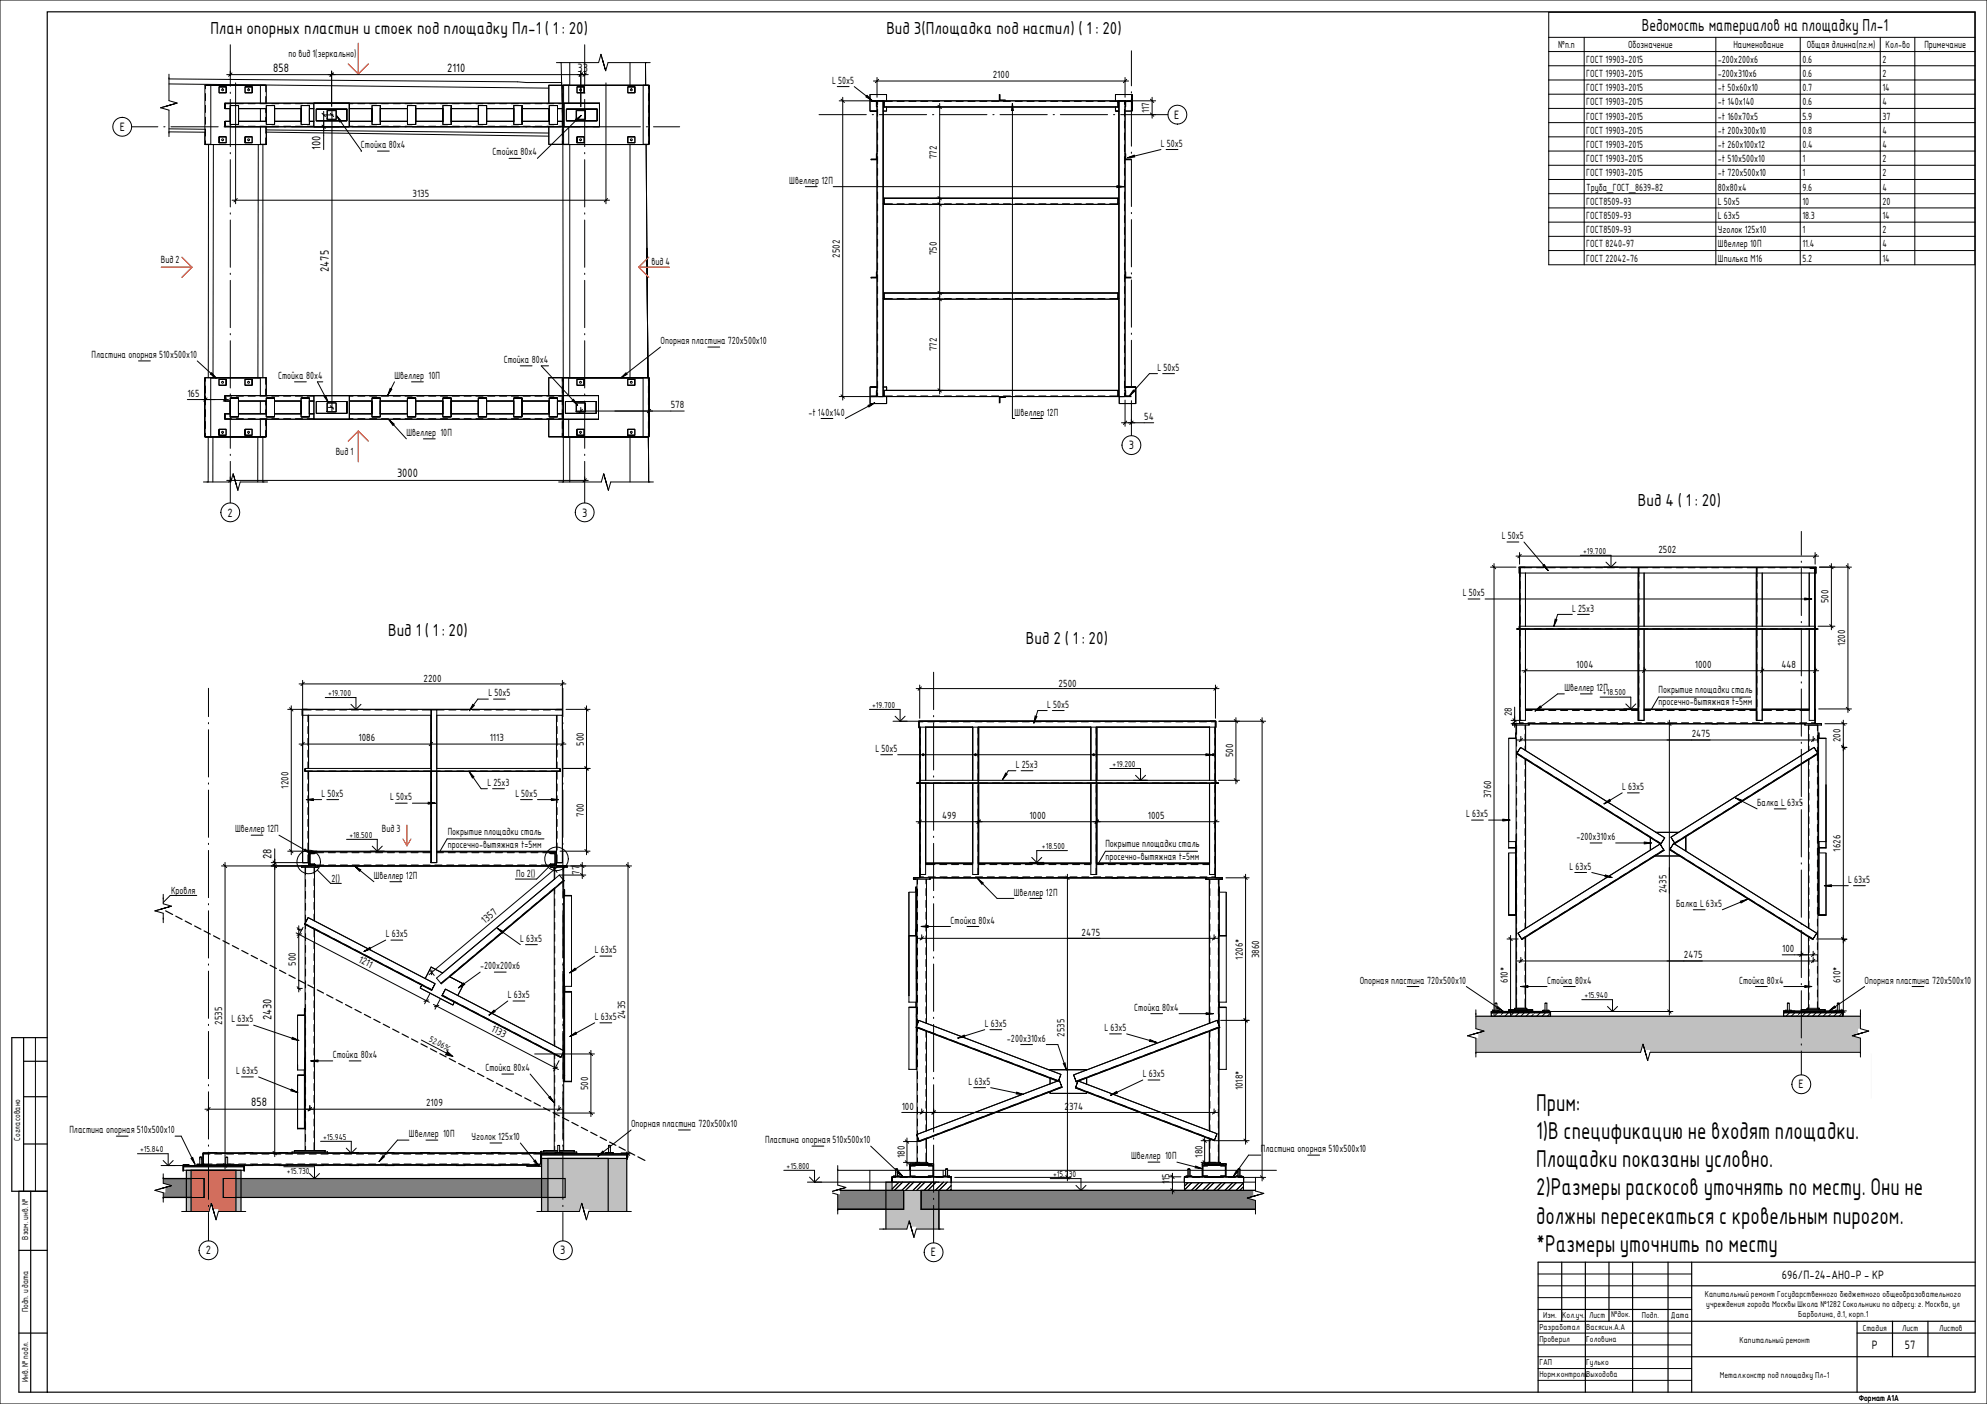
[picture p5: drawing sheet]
<svg xmlns="http://www.w3.org/2000/svg" width="841mm" height="594mm" viewBox="0 0 841 594" stroke-linecap="round" stroke-linejoin="round" font-family="sans-serif">
<defs><g id="words">
<g font-size="9.9">
<text x="650.2" y="469.9">Прим:</text>
<text x="650.2" y="481.9">1)В спецификацию не входят площадки.</text>
<text x="650.2" y="493.9">Площадки показаны условно.</text>
<text x="650.2" y="505.8">2)Размеры раскосов уточнять по месту. Они не</text>
<text x="650.2" y="517.8">должны пересекаться с кровельным пирогом.</text>
<text x="650.2" y="529.8">*Размеры уточнить по месту</text>
</g>
<g font-size="7.1">
<text x="89" y="14.5">План опорных пластин и стоек под площадку Пл-1 ( 1 : 20)</text>
<text x="375.2" y="14.5">Вид 3(Площадка под настил) ( 1 : 20)</text>
<text x="695" y="13.3">Ведомость материалов на площадку Пл-1</text>
<text x="693.3" y="214.2">Вид 4 ( 1 : 20)</text>
<text x="164.3" y="269.2">Вид 1 ( 1 : 20)</text>
<text x="434.3" y="272.3">Вид 2 ( 1 : 20)</text>
</g>
<g font-size="4.9">
<text x="115.6" y="30.3">858</text>
<text x="189.3" y="30.3">2110</text>
<text x="244.5" y="30.3">33</text>
<text x="497" y="50.4">Е</text>
<text x="50.8" y="55.6">Е</text>
<text x="135.7" y="63.3" transform="rotate(-90 135.7 63.3)">100</text>
<text x="139.2" y="115.1" transform="rotate(-90 139.2 115.1)">2475</text>
<text x="477.8" y="190.1">3</text>
<text x="168.1" y="202">3000</text>
<text x="96.3" y="218.6">2</text>
<text x="246.4" y="218.6">3</text>
<text x="115" y="363.6" transform="rotate(-90 115 363.6)">28</text>
<text x="115" y="431.7" transform="rotate(-90 115 431.7)">2430</text>
<text x="761.3" y="460.6">Е</text>
<text x="106.4" y="468">858</text>
<text x="87.1" y="530.8">2</text>
<text x="237.1" y="530.8">3</text>
<text x="394" y="531.6">Е</text>
<text x="754.3" y="541">696/П-24-АНО-Р - КР</text>
<text x="792.3" y="570.9">Р</text>
<text x="806.3" y="570.9">57</text>
</g>
<g font-size="4.2">
<text x="659.6" y="20.5">№п.п</text>
<text x="689.1" y="20.5">Обозначение</text>
<text x="733.7" y="20.5">Наименование</text>
<text x="764.8" y="20.5">Общая длинна(пг.м)</text>
<text x="798.1" y="20.5">Кол-во</text>
<text x="814.6" y="20.5">Примечание</text>
<text x="122.1" y="24.3">по вид 1(зеркально)</text>
<text x="671.5" y="26.5">ГОСТ 19903-2015</text>
<text x="727.2" y="26.5">-200x200x6</text>
<text x="762.9" y="26.5">0.6</text>
<text x="796.8" y="26.5">2</text>
<text x="352.2" y="35.4">L 50x5</text>
<text x="420.2" y="33.1">2100</text>
<text x="671.5" y="32.5">ГОСТ 19903-2015</text>
<text x="727.2" y="32.5">-200x310x6</text>
<text x="762.9" y="32.5">0.6</text>
<text x="796.8" y="32.5">2</text>
<text x="671.5" y="38.5">ГОСТ 19903-2015</text>
<text x="727.2" y="38.5">-t 50x60x10</text>
<text x="762.9" y="38.5">0.7</text>
<text x="796.8" y="38.5">14</text>
<text x="486.5" y="47.9" transform="rotate(-90 486.5 47.9)">117</text>
<text x="671.5" y="44.5">ГОСТ 19903-2015</text>
<text x="727.2" y="44.5">-t 140x140</text>
<text x="762.9" y="44.5">0.6</text>
<text x="796.8" y="44.5">4</text>
<text x="671.5" y="50.6">ГОСТ 19903-2015</text>
<text x="727.2" y="50.6">-t 160x70x5</text>
<text x="762.9" y="50.6">5.9</text>
<text x="796.8" y="50.6">37</text>
<text x="671.5" y="56.6">ГОСТ 19903-2015</text>
<text x="727.2" y="56.6">-t 200x300x10</text>
<text x="762.9" y="56.6">0.8</text>
<text x="796.8" y="56.6">4</text>
<text x="152.8" y="62.7">Стойка 80х4</text>
<text x="208.5" y="65.8">Стойка 80х4</text>
<text x="491.4" y="62">L 50x5</text>
<text x="671.5" y="62.6">ГОСТ 19903-2015</text>
<text x="727.2" y="62.6">-t 260x100x12</text>
<text x="762.9" y="62.6">0.4</text>
<text x="796.8" y="62.6">4</text>
<text x="396.6" y="67.4" transform="rotate(-90 396.6 67.4)">772</text>
<text x="671.5" y="68.6">ГОСТ 19903-2015</text>
<text x="727.2" y="68.6">-t 510x500x10</text>
<text x="762.9" y="68.6">1</text>
<text x="796.8" y="68.6">2</text>
<text x="334.1" y="77.8">Швеллер 12П</text>
<text x="671.5" y="74.6">ГОСТ 19903-2015</text>
<text x="727.2" y="74.6">-t 720x500x10</text>
<text x="762.9" y="74.6">1</text>
<text x="796.8" y="74.6">2</text>
<text x="174.6" y="83.5">3135</text>
<text x="671.5" y="80.6">Труба_ГОСТ_8639-82</text>
<text x="727.2" y="80.6">80x80x4</text>
<text x="762.9" y="80.6">9.6</text>
<text x="796.8" y="80.6">4</text>
<text x="671.5" y="86.7">ГОСТ8509-93</text>
<text x="727.2" y="86.7">L 50x5</text>
<text x="762.9" y="86.7">10</text>
<text x="796.8" y="86.7">20</text>
<text x="671.5" y="92.7">ГОСТ8509-93</text>
<text x="727.2" y="92.7">L 63x5</text>
<text x="762.9" y="92.7">18.3</text>
<text x="796.8" y="92.7">14</text>
<text x="671.5" y="98.7">ГОСТ8509-93</text>
<text x="727.2" y="98.7">Уголок 125x10</text>
<text x="762.9" y="98.7">1</text>
<text x="796.8" y="98.7">2</text>
<text x="671.5" y="104.7">ГОСТ 8240-97</text>
<text x="727.2" y="104.7">Швеллер 10П</text>
<text x="762.9" y="104.7">11.4</text>
<text x="796.8" y="104.7">4</text>
<text x="68.1" y="111.4">Вид 2</text>
<text x="275.8" y="111.9">вид 4</text>
<text x="355.5" y="109" transform="rotate(-90 355.5 109)">2502</text>
<text x="396.6" y="108.1" transform="rotate(-90 396.6 108.1)">750</text>
<text x="671.5" y="110.7">ГОСТ 22042-76</text>
<text x="727.2" y="110.7">Шпилька М16</text>
<text x="762.9" y="110.7">5.2</text>
<text x="796.8" y="110.7">14</text>
<text x="279.6" y="145.6">Опорная пластина 720х500х10</text>
<text x="396.6" y="148.7" transform="rotate(-90 396.6 148.7)">772</text>
<text x="38.8" y="151.5">Пластина опорная 510х500х10</text>
<text x="213.2" y="153.6">Стойка 80х4</text>
<text x="117.7" y="160.3">Стойка 80х4</text>
<text x="167" y="160.3">Швеллер 10П</text>
<text x="490" y="156.9">L 50x5</text>
<text x="79.3" y="167.9">165</text>
<text x="284" y="172.7">578</text>
<text x="342.3" y="175.9">-t 140x140</text>
<text x="429.5" y="175.9">Швеллер 12П</text>
<text x="484.3" y="177.7">54</text>
<text x="172" y="184.5">Швеллер 10П</text>
<text x="142.1" y="192.7">Вид 1</text>
<text x="635.7" y="228.1">L 50x5</text>
<text x="702" y="234.1">2502</text>
<text x="619.2" y="252.2">L 50x5</text>
<text x="774" y="255.3" transform="rotate(-90 774 255.3)">500</text>
<text x="665.5" y="258.7">L 25x3</text>
<text x="781" y="273.5" transform="rotate(-90 781 273.5)">1200</text>
<text x="667.2" y="282.6">1004</text>
<text x="717.4" y="282.6">1000</text>
<text x="754" y="282.6">448</text>
<text x="179.3" y="288.5">2200</text>
<text x="448.1" y="290.5">2500</text>
<text x="662.2" y="292.4">Швеллер 12П</text>
<text x="702" y="293.3">Покрытие площадки сталь</text>
<text x="206.7" y="294.6">L 50x5</text>
<text x="443.3" y="299.4">L 50x5</text>
<text x="702" y="298.5">просечно-вытяжная t=5мм</text>
<text x="640" y="303" transform="rotate(-90 640 303)">28</text>
<text x="716.1" y="311.9">2475</text>
<text x="151.7" y="313.6">1086</text>
<text x="207.3" y="313.6">1113</text>
<text x="247.1" y="315.5" transform="rotate(-90 247.1 315.5)">500</text>
<text x="779.1" y="314.1" transform="rotate(-90 779.1 314.1)">200</text>
<text x="370.6" y="318.1">L 50x5</text>
<text x="522" y="320.5" transform="rotate(-90 522 320.5)">500</text>
<text x="430" y="324.9">L 25x3</text>
<text x="122.1" y="333.7" transform="rotate(-90 122.1 333.7)">1200</text>
<text x="206.3" y="332.5">L 25x3</text>
<text x="686.7" y="334.3">L 63x5</text>
<text x="136.2" y="337.1">L 50x5</text>
<text x="165.2" y="338.6">L 50x5</text>
<text x="218.1" y="337.1">L 50x5</text>
<text x="631.2" y="337.8" transform="rotate(-90 631.2 337.8)">3760</text>
<text x="743.8" y="341">Балка L 63x5</text>
<text x="247.1" y="345.5" transform="rotate(-90 247.1 345.5)">700</text>
<text x="398.8" y="346.5">499</text>
<text x="435.7" y="346.5">1000</text>
<text x="485.9" y="346.5">1005</text>
<text x="620.7" y="345.8">L 63x5</text>
<text x="99.5" y="352.2">Швеллер 12П</text>
<text x="161.6" y="352.1">Вид 3</text>
<text x="189.5" y="353.5">Покрытие площадки сталь</text>
<text x="189.5" y="358.6">просечно-вытяжная t=5мм</text>
<text x="467.9" y="358.6">Покрытие площадки сталь</text>
<text x="667.3" y="355.5">-200x310x6</text>
<text x="467.9" y="363.7">просечно-вытяжная t=5мм</text>
<text x="779.1" y="360.4" transform="rotate(-90 779.1 360.4)">1626</text>
<text x="158.3" y="371.9">Швеллер 12П</text>
<text x="218.5" y="371.2">По 2()</text>
<text x="245.3" y="370.2" transform="rotate(-90 245.3 370.2)">77</text>
<text x="664.4" y="367.9">L 63x5</text>
<text x="140.3" y="373.4">2()</text>
<text x="705.4" y="378" transform="rotate(-90 705.4 378)">2435</text>
<text x="782.4" y="373.5">L 63x5</text>
<text x="72.4" y="378.3">Кровля</text>
<text x="429.2" y="378.9">Швеллер 12П</text>
<text x="709.5" y="383.7">Балка L 63x5</text>
<text x="205.3" y="391" transform="rotate(-40 205.3 391)">1357</text>
<text x="402.3" y="390.8">Стойка 80х4</text>
<text x="457.8" y="395.8">2475</text>
<text x="163.3" y="396.6">L 63x5</text>
<text x="220.2" y="398.5">L 63x5</text>
<text x="151.5" y="407" transform="rotate(28 151.5 407)">1211</text>
<text x="251.7" y="403.3">L 63x5</text>
<text x="526.1" y="406" transform="rotate(-90 526.1 406)">1206*</text>
<text x="533.1" y="405.5" transform="rotate(-90 533.1 405.5)">3860</text>
<text x="712.8" y="405.4">2475</text>
<text x="754.4" y="402.8">100</text>
<text x="125.3" y="408.6" transform="rotate(-90 125.3 408.6)">500</text>
<text x="203.3" y="410.1">-200x200x6</text>
<text x="575.5" y="416.2">Опорная пластина 720х500х10</text>
<text x="638.2" y="416.1" transform="rotate(-90 638.2 416.1)">610*</text>
<text x="654.8" y="416.2">Стойка 80х4</text>
<text x="736.1" y="416.2">Стойка 80х4</text>
<text x="779.1" y="416" transform="rotate(-90 779.1 416)">610*</text>
<text x="789.3" y="416.2">Опорная пластина 720х500х10</text>
<text x="214.9" y="422.3">L 63x5</text>
<text x="251.7" y="431.6">L 63x5</text>
<text x="264.7" y="431.2" transform="rotate(-90 264.7 431.2)">2435</text>
<text x="480.1" y="427.7">Стойка 80х4</text>
<text x="94.1" y="433.6" transform="rotate(-90 94.1 433.6)">2535</text>
<text x="97.9" y="432.5">L 63x5</text>
<text x="207.6" y="436.2" transform="rotate(28 207.6 436.2)">1133</text>
<text x="416.8" y="434.5">L 63x5</text>
<text x="467.5" y="436.2">L 63x5</text>
<text x="426.2" y="440.8">-200x310x6</text>
<text x="450.6" y="438.6" transform="rotate(-90 450.6 438.6)">2535</text>
<text x="140.8" y="447.7">Стойка 80х4</text>
<text x="100" y="454.4">L 63x5</text>
<text x="205.5" y="453.2">Стойка 80х4</text>
<text x="483.7" y="455.7">L 63x5</text>
<text x="248.9" y="461.3" transform="rotate(-90 248.9 461.3)">500</text>
<text x="409.9" y="459">L 63x5</text>
<text x="526.1" y="461.3" transform="rotate(-90 526.1 461.3)">1018*</text>
<text x="180.4" y="468.1">2109</text>
<text x="381.7" y="469.5">100</text>
<text x="450.6" y="469.5">2374</text>
<text x="29.4" y="479.5">Пластина опорная 510х500х10</text>
<text x="267.1" y="476.9">Опорная пластина 720х500х10</text>
<text x="173.1" y="481.2">Швеллер 10П</text>
<text x="199.6" y="482.4">Уголок 125x10</text>
<text x="323.8" y="483.7">Пластина опорная 510х500х10</text>
<text x="383.1" y="490" transform="rotate(-90 383.1 490)">180</text>
<text x="478.7" y="490.5">Швеллер 10П</text>
<text x="509.1" y="489.8" transform="rotate(-90 509.1 489.8)">180</text>
<text x="533.7" y="487.5">Пластина опорная 510х500х10</text>
<text x="495.1" y="501" transform="rotate(-90 495.1 501)">115</text>
</g>
<g font-size="3.5">
<text x="670.1" y="234.2">+19.700</text>
<text x="138.9" y="294.4">+19.700</text>
<text x="369.2" y="299.4">+19.700</text>
<text x="678.5" y="294.2">+18.500</text>
<text x="471" y="324.4">+19.200</text>
<text x="147.9" y="354.4">+18.500</text>
<text x="441" y="359.2">+18.500</text>
<text x="670.6" y="422.2">+15.940</text>
<text x="181.3" y="440.4" transform="rotate(28 181.3 440.4)">52.06%</text>
<text x="8.6" y="482.7" transform="rotate(-90 8.6 482.7)">Согласовано</text>
<text x="136.8" y="482.2">+15.945</text>
<text x="59.3" y="487.4">+15.840</text>
<text x="121.3" y="496.7">+15.730</text>
<text x="333" y="494.4">+15.800</text>
<text x="445.8" y="497.9">+15.730</text>
<text x="11.9" y="524.5" transform="rotate(-90 11.9 524.5)">Взам. инв. №</text>
<text x="721.6" y="548.7">Капитальный ремонт Государственного бюджетного общеобразовательного</text>
<text x="11.9" y="555.3" transform="rotate(-90 11.9 555.3)">Подп. и дата</text>
<text x="653.2" y="557.7">Изм. Кол.уч. Лист</text>
<text x="682" y="557.5">№док.</text>
<text x="695" y="557.7">Подп.</text>
<text x="707.3" y="557.7">Дата</text>
<text x="722.2" y="552.9">учреждения города Москвы Школа №1282 Сокольники по адресу: г. Москва, ул</text>
<text x="761.1" y="557.1">Барболина, д.1, корп.1</text>
<text x="651.6" y="562.7">Разработал</text>
<text x="671.4" y="562.7">Васясин.А.А</text>
<text x="788.5" y="563">Стадия</text>
<text x="805.2" y="563">Лист</text>
<text x="820.8" y="563">Листов</text>
<text x="651.6" y="567.7">Проверил</text>
<text x="671.4" y="567.7">Головина</text>
<text x="736.3" y="568.1">Капитальный ремонт</text>
<text x="651.6" y="577.7">ГАП</text>
<text x="671.4" y="577.7">Гулько</text>
<text x="11.9" y="584.8" transform="rotate(-90 11.9 584.8)">Инв. № подл.</text>
<text x="651.6" y="582.7">Норм.контрольВыходова</text>
<text x="727.9" y="583">Метал.констр под площадку Пл-1</text>
<text x="786.8" y="592.7">Формат А1А</text>
</g>
</g></defs>
<g fill="none" stroke="#000" stroke-width=".42">
<path d="M71.5 35.5l160.8 1.8M71.5 31.4v11.2l3.5 1M71.5 33.4l166.2 1.5v1.2M87 36.1h25.5h-25.5M87 36.1v1.5M87 39.6v3M87 36.1h2.2M89.2 36.1h-2.5v25M89.2 36.1h21h-21M89.2 36.1v25M92.7 36.8v2.5M95.7 36.8h-3h3"/>
<path d="M95.7 39.3h-3h3M95.7 36.8v2.5v-2.5M103.7 36.8v2.5M106.7 36.8h-3h3M106.7 39.3h-3h3M106.7 36.8v2.5v-2.5M110.2 36.1h2.5v7.5M110.2 36.1v7.5M110.3 36.1h2.2v2.8M232.3 36.1h5.4zM232.3 36.1v7.5M237.5 26.5l.4 17.1"/>
<path d="M238.2 36.1h2.5M238.5 36.1h36h-36M238.5 36.1h2.2M240.7 36.1h31.5h-31.5M240.7 36.1v7.5M241.2 26.5v9.6M244.2 36.8v2.5M247.2 36.8h-3h3M247.2 39.3h-3h3M247.2 36.8v2.5v-2.5M254.4 23l1.3 4.5M254.4 23l2 7-1.3-4.5"/>
<path d="M254.4 23l-1 3.5h-17.9M265.7 36.8v2.5M266.7 26.5v9.6M268.7 36.8h-3h3M268.7 39.3h-3h3M268.7 36.8v2.5v-2.5M272.2 36.1h2.5v25l-.2-25M272.2 36.1v25M272.3 36.1h2.2M273.2 26.5l.1 9.6M274.5 36.1v1.5M274.5 39.6v3"/>
<path d="M275.2 26.5h-17.8l-1 3.5M68 45.6l3.5 1v11.2M70.5 44.9l4.5-1.3-7 2M71.5 55.8l15.2 .1M71.5 54.5l15.2 .2M72.5 44.3l-4.5 1.3M87 44.6v3M87 49.6v3M87 54.6v3M87 59.6v1.5M92.7 57.9h3h-3M95.2 43.9v2z"/>
<path d="M95.2 51.4v2zM95.2 51.3v2.3h142.9M95.2 51.3v2.3h142.3M95.2 45.9h2.3M95.2 43.9h2.8M95.2 53.4h2.8M95.2 51.3h2.3M95.7 57.9v2.5M97.5 51.3v-5.4v5.4M97.5 44.7v8M100 43.9h3M100 53.4h3"/>
<path d="M101 44.7h-3.5h3.5M101 52.7h-3.5h3.5M101 44.7v8v-8M103.7 57.9h3h-3M105 43.9h3M105 53.4h3M106.7 57.9v2.5M110 43.9h3M110 53.4h3M110.2 45.9v5.4M110.2 53.6v7.5M112.5 40.9v2.7"/>
<path d="M112.5 45.9v1.7M112.5 49.6v1.7M112.5 53.6v2.8M112.5 58.4v2.8M112.7 44.7v8M112.7 45.9h-11.7v5.4h11.7M112.7 53.6v7.5v-5.2l119.6 1.7M112.7 55l119.6 1.3M115 43.9h3M115 53.4h3M116.2 44.7h-3.5h3.5M116.2 52.7h-3.5h3.5"/>
<path d="M116.2 44.7v8v-8M120 43.9h3M120 53.4h3M125 43.9h3M125 53.4h3M127.5 45.9h-11.3v5.4h11.3M127.5 51.3v-5.4v5.4M127.5 44.7v8M130 43.9h2.8M130 53.4h2.8M131 44.7h-3.5h3.5M131 52.7h-3.5h3.5"/>
<path d="M131 44.7v8v-8M132.8 45.9h-1.8v5.4h1.8M132.8 43.6v10M133.8 46.1v5M138.5 46.7h3.8v3.8h-3.8zM138.6 46.9h3.6v3.5h-3.6zM146.8 46.1h-13h13M146.8 51.1h-13h13M146.8 46.1v5v-5M147.8 51.3h9.7M147.8 43.6h-15h15M147.8 53.6h-15h15"/>
<path d="M147.8 43.6v10v-10M147.8 45.9h9.7M147.8 43.9h1.6M147.8 53.4h1.6M151.4 43.9h3M151.4 53.4h3M156.4 43.9h3M156.4 53.4h3M157.5 51.3v-5.4v5.4M157.5 44.7v8M161 44.7h-3.5h3.5M161 52.7h-3.5h3.5"/>
<path d="M161 44.7v8v-8M161.4 43.9h3M161.4 53.4h3M166.4 43.9h3M166.4 53.4h3M171.4 43.9h3M171.4 53.4h3M172.5 51.3v-5.4v5.4M172.5 44.7v8M172.5 45.9h-11.5v5.4h11.5M176 44.7h-3.5h3.5M176 52.7h-3.5h3.5"/>
<path d="M176 44.7v8v-8M176.4 43.9h3M176.4 53.4h3M181.4 43.9h3M181.4 53.4h3M186.4 43.9h3M186.4 53.4h3M187.5 51.3v-5.4v5.4M187.5 44.7v8M187.5 45.9h-11.5v5.4h11.5M191 44.7h-3.5h3.5M191 52.7h-3.5h3.5"/>
<path d="M191 44.7v8v-8M191.4 43.9h3M191.4 53.4h3M196.4 43.9h3M196.4 53.4h3M201.4 43.9h3M201.4 53.4h3M202.5 51.3v-5.4v5.4M202.5 44.7v8M202.5 45.9h-11.5v5.4h11.5M206 44.7h-3.5h3.5M206 52.7h-3.5h3.5"/>
<path d="M206 44.7v8v-8M206.4 43.9h3M206.4 53.4h3M211.4 43.9h3.1M211.4 53.4h3.1M216.5 43.9h3M216.5 53.4h3M217.5 51.3v-5.4v5.4M217.5 44.7v8M217.5 45.9h-11.5v5.4h11.5M221 44.7h-3.5h3.5M221 52.7h-3.5h3.5"/>
<path d="M221 44.7v8v-8M221.5 43.9h3M221.5 53.4h3M226.5 43.9h3M226.5 53.4h3M231.5 43.9h3M231.5 53.4h3M232.3 45.9v5.4M232.3 53.6v7.5M232.5 44.7v8M232.5 45.9h-11.5v5.4h11.5M236 44.7h-3.5h3.5"/>
<path d="M236 52.7h-3.5h3.5M236 44.7v8v-8M236.5 43.9h1.6M236.5 53.4h1.6M238 45.9l.1 3.5M238.1 43.6h-142.9v2.3M238.1 45.9h-2.1v5.4h2.1M238.7 43.6v10M239.7 46.1v5M240.7 53.6v7.5M243.9 46.7h3.9v3.8h-3.9zM244.1 46.9h3.5v3.5h-3.5z"/>
<path d="M244.2 57.9h3h-3M247.2 57.9v2.5M252.8 46.1h-13.1h13.1M252.8 51.1h-13.1h13.1M252.8 46.1v5v-5M253.8 43.6h-15.1h15.1M253.8 53.6h-15.1h15.1M253.8 43.6v10v-10M265.7 57.9h3h-3M268.7 57.9v2.5M274.5 44.6v3M274.5 49.6v3"/>
<path d="M274.5 54.6v3M274.5 59.6v1.6M86.7 61.1h.2M86.7 61.1h2.5M87 61.2h25.5h-25.5M87 61.2h.1M87 61.1h25.7h-2.5M87.3 61.1h1.9M88.3 61.2l-.1 98.6M90.3 61.2l-.1 98.7M92.7 60.4h3h-3M92.7 60.4v-2.5v2.5"/>
<path d="M103.7 60.4h3h-3M103.7 60.4v-2.5v2.5M109.3 61.2l-.1 98.7M110.3 61.1h1.9M111.3 61.2v98.6M238.1 61.1v-25h.5v25M238.2 61.1h2.5M238.3 61.1h-6h6.3M238.3 61.1l.1 98.7M238.5 61.2h36h-36M238.5 61.2h.1M238.5 61.1h36.2h-2.5"/>
<path d="M238.8 61.1h1.9M241.2 61.2v98.6M244.2 60.4h3h-3M244.2 60.4v-2.5v2.5M265.7 60.4h3h-3M265.7 60.4v-2.5v2.5M266.7 61.2v98.6M272.3 61.1h1.9M273.5 61.2l.8 98.6M86.9 159.8h2.3M89.2 159.8h-2.2v1.5M89.2 159.9h21h-21"/>
<path d="M89.2 159.8v25M110.2 159.8h2.2M112.5 159.8v2.8M112.5 159.8l.2 7.6v-7.6h-2.5v7.6M232.3 159.8v7.6M238 159.8v25M238.4 159.8h2.3v7.6M238.4 159.8h-6.1h6.2v25h-6.2h6.2M238.5 159.8h36h-36M238.5 159.8h2.2M240.7 159.9h31.5h-31.5M272.3 159.8h2.2"/>
<path d="M274.3 159.8l-.5-54.9 .5 54.9M274.5 159.8v1.5M274.5 159.8l.2 25v-25h-2.5v25h2.3M87 163.3v3M87 168.3v3M87 173.3v3M87 178.3v3M92.7 160.5v2.5M95.2 167.6v2.1zM95.2 175.1v2.1zM95.2 175.1v2.3h142.8M95.2 175.1v2.3h142.3"/>
<path d="M95.2 167.6h2.8M95.2 177.2h2.8M95.2 175.1h2.2M95.7 160.5h-3h3M95.7 163h-3h3M95.7 160.5v2.5v-2.5M97.4 175.1v-5.4v5.4M97.4 168.4v8M100 167.6h3M100 177.2h3M100.9 168.4h-3.5h3.5M100.9 176.4h-3.5h3.5"/>
<path d="M100.9 168.4v8v-8M103.7 160.5v2.5M105 167.6h3M105 177.2h3M106.7 160.5h-3h3M106.7 163h-3h3M106.7 160.5v2.5v-2.5M110 167.6h3M110 177.2h3M110.2 177.4v7.4h2.5l-.2-2.7M110.2 169.7v5.4M112.5 164.6v2.8"/>
<path d="M112.5 169.7v1.7M112.5 173.4v1.7M112.5 177.4v2.7M112.7 168.4v8M112.7 169.7h-11.8v5.4h11.8M112.7 177.4v7.4v-7.4M115 167.6h3M115 177.2h3M116.2 168.4h-3.5h3.5M116.2 176.4h-3.5h3.5M116.2 168.4v8v-8M120 167.6h3"/>
<path d="M120 177.2h3M125 167.6h3M125 177.2h3M127.4 169.7h-11.2v5.4h11.2M127.4 175.1v-5.4v5.4M127.4 168.4v8M130 167.6h2.9M130 177.2h2.9M130.9 168.4h-3.5h3.5M130.9 176.4h-3.5h3.5M130.9 168.4v8v-8M132.9 169.7h-2v5.4h2"/>
<path d="M132.9 167.4v10M133.9 169.9v5M138.5 170.5h3.8v3.8h-3.8zM138.6 170.6h3.5v3.5h-3.5zM146.9 169.9h-13h13M146.9 174.9h-13h13M146.9 169.9v5v-5M147.9 175.1h9.5M147.9 167.4h-15h15M147.9 177.4h-15h15M147.9 167.4v10v-10M147.9 169.7h9.5"/>
<path d="M147.9 167.6h1.5M147.9 177.2h1.5M151.4 167.6h3M151.4 177.2h3M156.4 167.6h3M156.4 177.2h3M157.4 175.1v-5.4v5.4M157.4 168.4v8M160.9 168.4h-3.5h3.5M160.9 176.4h-3.5h3.5M160.9 168.4v8v-8M161.4 167.6h3"/>
<path d="M161.4 177.2h3M166.4 167.6h3M166.4 177.2h3M171.4 167.6h3M171.4 177.2h3M172.5 175.1v-5.4v5.4M172.5 168.4v8M172.5 169.7h-11.6v5.4h11.6M176 168.4h-3.5h3.5M176 176.4h-3.5h3.5M176 168.4v8v-8M176.4 167.6h3"/>
<path d="M176.4 177.2h3M181.4 167.6h3.1M181.4 177.2h3.1M186.5 167.6h3M186.5 177.2h3M187.5 175.1v-5.4v5.4M187.5 168.4v8M187.5 169.7h-11.5v5.4h11.5M191 168.4h-3.5h3.5M191 176.4h-3.5h3.5M191 168.4v8v-8M191.5 167.6h3"/>
<path d="M191.5 177.2h3M196.5 167.6h3M196.5 177.2h3M201.5 167.6h3M201.5 177.2h3M202.5 175.1v-5.4v5.4M202.5 168.4v8M202.5 169.7h-11.5v5.4h11.5M206 168.4h-3.5h3.5M206 176.4h-3.5h3.5M206 168.4v8v-8M206.5 167.6h3"/>
<path d="M206.5 177.2h3M211.5 167.6h3M211.5 177.2h3M216.5 167.6h3M216.5 177.2h3M217.5 175.1v-5.4v5.4M217.5 168.4v8M217.5 169.7h-11.5v5.4h11.5M221 168.4h-3.5h3.5M221 176.4h-3.5h3.5M221 168.4v8v-8M221.5 167.6h3"/>
<path d="M221.5 177.2h3M226.5 167.6h3M226.5 177.2h3M231.5 167.6h3M231.5 177.2h3M232.3 169.7v5.4M232.3 177.4v7.4M232.5 168.4v8M232.5 169.7h-11.5v5.4h11.5M236 168.4h-3.5h3.5M236 176.4h-3.5h3.5M236 168.4v8v-8"/>
<path d="M236.5 167.6h1.5M236.5 177.2h1.5M238 167.4h-142.8v2.3h2.2M238 169.7h-2v5.4h2M239.3 169.9v5M240.7 177.4v7.4h-2.3M243.9 170.5h3.9v3.8h-3.9zM244.1 170.6h3.5v3.5h-3.5zM244.2 160.5v2.5M247.2 160.5h-3h3M247.2 163h-3h3M247.2 160.5v2.5v-2.5"/>
<path d="M252.3 169.9h-13h13M252.3 174.9h-13h13M252.3 169.9v5v-5M253.3 167.4h-14.8h14.8M253.3 177.4h-14.8h14.8M253.3 167.4v10v-10M265.7 160.5v2.5M268.7 160.5h-3h3M268.7 163h-3h3M268.7 160.5v2.5v-2.5M274.5 163.3v3M274.5 168.3v3"/>
<path d="M274.5 173.3v3M274.5 178.3v3M86.7 184.8h.2M86.7 184.8v-25v25M86.7 184.8h2.5M87 184.9h25.5h-25.5M87 184.9h.1M87 183.3v1.5M87.2 184.8h2M88.1 184.9v19M90.1 184.9v19M92.7 184.1h3h-3"/>
<path d="M92.7 181.6h3h-3M92.7 184.1v-2.5v2.5M95.7 181.6v2.5M103.7 184.1h3h-3M103.7 181.6h3h-3M103.7 184.1v-2.5v2.5M106.7 181.6v2.5M109.1 184.9v19M110.2 184.8h2M111.3 184.9v19M238.5 184.8v19.1M238.5 184.9h36h-36"/>
<path d="M238.5 184.9h.1M238.5 184.8h36M238.7 184.8h2M241.2 184.9v19M244.2 184.1h3h-3M244.2 181.6h3h-3M244.2 184.1v-2.5v2.5M247.2 181.6v2.5M265.7 184.1h3h-3M265.7 181.6h3h-3M265.7 184.1v-2.5v2.5M266.7 184.9v19"/>
<path d="M268.7 181.6v2.5M272.3 184.8h1.9M274.5 184.9v5M274.5 184.9l.1 19M274.5 183.3v1.6M98.7 200.4l-1 3.5h-11.6M99.4 202.9l1.3 4.5M100 204.9l-1.3-4.5 2 7M113.3 203.9h-11.6l-1 3.5M255.5 200.4l-1 3.5h-18M256.2 202.9l1.3 4.5M256.8 204.9l-1.3-4.5 2 7"/>
<path d="M276.6 203.9h-18.1l-1 3.5"/>
<circle cx="94.2" cy="38" r=".4"/>
<circle cx="105.2" cy="38" r=".4"/>
<circle cx="245.7" cy="38" r=".4"/>
<circle cx="267.2" cy="38" r=".4"/>
<circle cx="94.2" cy="59.2" r=".4"/>
<circle cx="105.2" cy="59.2" r=".4"/>
<circle cx="245.7" cy="59.2" r=".4"/>
<circle cx="267.2" cy="59.2" r=".4"/>
<circle cx="94.2" cy="161.8" r=".4"/>
<circle cx="105.2" cy="161.8" r=".4"/>
<circle cx="245.7" cy="161.8" r=".4"/>
<circle cx="267.2" cy="161.8" r=".4"/>
<circle cx="94.2" cy="182.9" r=".4"/>
<circle cx="105.2" cy="182.9" r=".4"/>
<circle cx="245.7" cy="182.9" r=".4"/>
<circle cx="267.2" cy="182.9" r=".4"/>
</g>
<path d="M151.6 18.3v13M147.4 27l4.2 4.3M155.9 27l-4.3 4.3M68.3 113.1h13M77 108.8l4.3 4.3M81.3 113.1l-4.3 4.2M270.4 113.1h13M270.4 113.1l4.2 4.2M274.6 108.8l-4.2 4.3M151.6 182.4v13M151.6 182.4l-4.2 4.3M151.6 182.4l4.3 4.3" fill="none" stroke="#f00" stroke-width=".5"/>
<g fill="#c0c0c0">
<path d="M229.2 490.2h36.1v22.4h-16.1v-1h-2.3l-.7-2.5-1 3.5h-16z"/>
<path d="M78.9 495.2h23.1v17.4h-9.5v-1h-2.3l-.7-2.5-1 3.5h-9.6z"/>
</g>
<g fill="#808080">
<path d="M69.1 498.7h17.3v8h-17.3v-2h1v-2.3l2.5-.7-3.5-1z"/>
<path d="M94.5 498.7h144.7v8h-144.7z"/>
</g>
<path d="M231.9 490.2h25.5v22.4h-8.2v-1h-2.3l-.7-2.5-1 3.5h-13.3z" fill="#c0c0c0"/>
<path d="M80.9 495.2h19v17.4h-7.4v-1h-2.3l-.7-2.5-1 3.5h-7.6z" fill="#da8f63"/>
<g fill="none" stroke="#000" stroke-width=".5">
<path d="M368.8 42.6h2.5v2.5l-.3-.1-.1-2-2.1-.1zM423 40.1l.3 .1 .1 2 2 .1 .1 .3h-2.5zM476.2 42.7l2.5 .1-2.2 .2v2.1l-.3 .1zM371 65.1h.3v2.5h-2.5v-.3l2.1-.1zM476.2 65.1l.3 .1 .1 2 2 .1 .1 .3h-2.5zM371 115.1h.3v2.5h-2.5v-.3l2.1-.1zM476.2 115.1l.3 .1 .1 2 2 .1 .1 .3h-2.5zM368.8 167.6l2.1-.1 .1-2.1 .3-.1v2.5h-2.5zM423 167.9l2.5 .1-2.1 .2-.1 2.1-.3 .1zM476.2 165.3l.3 .1v2.1h2.1l.1 .3h-2.5zM70.1 385.4l3 1.5M74.4 387.6l2.7 1.4"/>
<path d="M78.4 389.7l2.7 1.4M82.4 391.8l2.6 1.4M86.4 393.9l2.6 1.4M90.4 396l2.6 1.3M94.4 398l2.6 1.4M98.4 400.1l2.6 1.4M102.3 402.2l2.7 1.4M106.3 404.3l2.7 1.4M110.3 406.3l2.7 1.4M114.3 408.4l2.7 1.4M118.3 410.5l2.7 1.4M122.3 412.6l2.7 1.4"/>
<path d="M126.3 414.7l2.7 1.3M130.3 416.7l2.7 1.4M134.3 418.8l2.6 1.4M138.3 420.9l2.6 1.4M142.3 423l2.6 1.4M146.3 425l2.6 1.4M150.3 427.1l2.6 1.4M154.2 429.2l2.7 1.4M158.2 431.3l2.7 1.4M162.2 433.4l2.7 1.3M166.2 435.4l2.7 1.4M170.2 437.5l2.7 1.4"/>
<path d="M174.2 439.6l2.7 1.4M178.2 441.7l2.7 1.4M182.2 443.7l2.6 1.4M186.2 445.8l2.6 1.4M190.2 447.9l2.6 1.4M194.2 450l2.6 1.4M198.2 452.1l2.6 1.3M202.1 454.1l2.7 1.4M206.1 456.2l2.7 1.4M210.1 458.3l2.7 1.4M214.1 460.4l2.7 1.4M218.1 462.5l2.7 1.3"/>
<path d="M222.1 464.5l2.7 1.4M226.1 466.6l2.7 1.4M230.1 468.7l2.7 1.4M234.1 470.8l2.6 1.3M238.1 472.8l2.6 1.4M242.1 474.9l2.6 1.4M246.1 477l2.6 1.4M250.1 479.1l2.6 1.4M69.1 498.7h17.3v8h-17.3h17.3v-8zM94.5 498.7h144.7v8h-144.7zM254 481.2l2.7 1.3M258 483.2l2.7 1.4"/>
<path d="M262 485.3l2.7 1.4M266 487.4l2.7 1.4M270 489.5l3 1.5M99.9 512.6v-17.4h-19v17.4M102 512.6v-17.4h-23.1v17.4M231.9 512.6v-22.4h25.5v22.4M265.3 512.6v-22.4h-36.1v22.4"/>
</g>
<g fill="none" stroke="#000" stroke-width=".42">
<path d="M368.3 40v7M375.3 40h-7h7M375.3 40v2.7M472.2 40v2.7M479.2 40h-7h7M479.2 40v7v-7M371.2 47h-2.9h2.9M371.2 45.1v20M371.3 42.7h2.5M371.5 42.7v1.5M371.5 46.2v3M371.5 51.2v3"/>
<path d="M371.5 56.2v3M371.5 42.7h2.3zM373.8 47h1.5M373.8 42.7v125.1M373.8 42.9h.1M373.8 42.9l.4 .4-.1-.3M373.9 42.9h.2M373.9 42.7h-2h2.3M373.9 42.7h.3M374.1 42.9v.1M374.2 45v.3zM374.2 42.7v2.6"/>
<path d="M374.2 42.7h99M374.2 42.9h3.5M374.2 45.3h99M374.2 42.7h99v2.6M375.3 45.3v1.7v-1.7M379.7 42.9h3M384.7 42.9h3M389.7 42.9h3M394.7 42.9h3M399.7 42.9h3M404.7 42.9h3M409.7 42.9h3"/>
<path d="M414.7 42.9h3M419.7 42.9h3M424.7 42.9h3M429.7 42.9h3M434.7 42.9h3M439.7 42.9h3M444.7 42.9h3M449.7 42.9h3M454.7 42.9h3M459.7 42.9h3M464.7 42.9h3M469.7 42.9h3.5"/>
<path d="M472.2 45.3v1.7M473.2 42.7h2.4zM473.3 45l-.1 .3M473.3 43.3v1.7M473.3 45l-.1 .2M473.3 43v.3M473.4 42.9l-.1 .1M473.6 42.9h-.2M473.6 42.9l-.3 .4M473.6 42.9h.1M473.6 42.7h2.6M473.6 47h-1.4h1.4"/>
<path d="M473.6 42.7v125.1M473.6 42.7h2.4zM476 42.7v1.5M476 46.2v3M476 51.2v3M476 56.2v3M476.2 47h3M476.2 45.2v120.1M479.2 41.6v3.8M371.2 67.6v47.5M371.5 61.2v3M371.5 66.2v3"/>
<path d="M371.5 71.2v3M371.5 76.2v3M476 61.2v3M476 66.2v3M476 71.2v3M476 76.2v3M371.5 81.2v3M371.5 86.2v3M371.5 91.2v3M371.5 96.2v3M373.9 86.2h-.1M373.9 86.5h.3"/>
<path d="M374.2 85.9l-.4 .3M374.2 84.1v1.8M374.2 85.9l-.3 .3M374.2 83.9v.2M374.2 83.9v2.6h99M374.2 86.2h3.5M374.2 83.9h99M374.2 86.5h99M379.7 86.2h3M384.7 86.2h3M389.7 86.2h3M394.7 86.2h3"/>
<path d="M399.7 86.2h3M404.7 86.2h3M409.7 86.2h3M414.7 86.2h3M419.7 86.2h3M424.7 86.2h3M429.7 86.2h3M434.7 86.2h3M439.7 86.2h3M444.7 86.2h3M449.7 86.2h3M454.7 86.2h3"/>
<path d="M459.7 86.2h3M464.7 86.2h3M469.7 86.2h3.5M473.2 83.9l.1 .2zM473.2 86.5h.4zM473.2 83.9v2.6M473.3 85.9l.3 .3zM473.6 86.2h.1M476 81.2v3M476 86.2v3M476 91.2v3M476 96.2v3"/>
<path d="M371.2 117.6v47.7M371.5 101.2v3M371.5 106.2v3M371.5 111.2v3M371.5 116.2v3M476 101.2v3M476 106.2v3M476 111.2v3M476 116.2v3M371.5 121.2v3M371.5 126.2v3M371.5 131.2v3"/>
<path d="M371.5 136.2v3M373.9 126.3h-.1M373.9 126.6h.3M374.2 126l-.4 .3M374.2 124.2v1.8M374.2 126l-.3 .3M374.2 124v.2M374.2 124v2.6h99M374.2 126.3h3.5M374.2 124h99M374.2 126.6h99M379.7 126.3h3"/>
<path d="M384.7 126.3h3M389.7 126.3h3M394.7 126.3h3M399.7 126.3h3M404.7 126.3h3M409.7 126.3h3M414.7 126.3h3M419.7 126.3h3M424.7 126.3h3M429.7 126.3h3M434.7 126.3h3M439.7 126.3h3"/>
<path d="M444.7 126.3h3M449.7 126.3h3M454.7 126.3h3M459.7 126.3h3M464.7 126.3h3M469.7 126.3h3.5M473.2 124l.1 .2zM473.2 126.6h.4zM473.2 124v2.6M473.3 126l.3 .3zM473.6 126.3h.1M476 121.2v3"/>
<path d="M476 126.2v3M476 131.2v3M476 136.2v3M371.5 141.2v3M371.5 146.2v3M371.5 151.2v3M371.5 156.2v3M476 141.2v3M476 146.2v3M476 151.2v3M476 156.2v3M368.3 163.8v7"/>
<path d="M371.2 163.8h-2.9h2.9M371.3 167.8h2.5M371.5 161.2v3M371.5 166.2v1.6M371.5 167.8h2.3zM373.8 163.8h1.5v1.4M373.9 167.5h-.1M373.9 167.8h-2h2.3M373.9 167.8h.3M374.2 167.2l-.4 .3M374.2 165.4v1.8M374.2 167.2l-.3 .3"/>
<path d="M374.2 165.2v.2M374.2 165.2v2.6h99M374.2 167.5h3.5M374.2 165.2h99M374.2 167.8h99M375.3 170.8h-7h7M375.3 167.8v3v-3M379.7 167.5h3M384.7 167.5h3M389.7 167.5h3M394.7 167.5h3M399.7 167.5h3"/>
<path d="M404.7 167.5h3M409.7 167.5h3M414.7 167.5h3M419.7 167.5h3M424.7 167.5h3M429.7 167.5h3M434.7 167.5h3M439.7 167.5h3M444.7 167.5h3M449.7 167.5h3M454.7 167.5h3M459.7 167.5h3"/>
<path d="M464.7 167.5h3M469.7 167.5h3.5M473.2 165.2l.1 .2zM473.2 167.8h2.4zM473.2 165.2v2.6M473.3 167.4l.3 .1M473.3 167.4v.1M473.3 167.5h.3M473.6 167.5h.1M473.6 167.8h2.6M473.6 167.8h2.4zM473.8 167.8v3"/>
<path d="M476 161.2v3M476 166.2v1.6M480.8 163.8h-4.6h4.6M480.8 170.8h-7h7M480.8 163.8v7v-7M128.1 300.1v64.9h2.5M128.1 300.4h3.6M130.3 302.6v2.8M130.3 307.4v3M130.3 312.4v3M130.3 317.4v3M130.6 302.6v22.6"/>
<path d="M133.7 300.4h3M138.7 300.4h3M143.7 300.4h3M148.7 300.4h3M153.7 300.4h3M158.7 300.4h3M163.7 300.4h3M168.7 300.4h3M173.7 300.4h3M178.7 300.4h3.7M182.4 300.4h2.5M182.4 300.4v64.6h2.5h-2.5v-38.6"/>
<path d="M182.6 300.4v64.6M184.9 300.4h3.1M184.9 300.4v25.9M190 300.4h3M195 300.4h3M200 300.4h3M205 300.4h3M210 300.4h3M215 300.4h3M220 300.4h3M225 300.4h3M230 300.4h3"/>
<path d="M235 300.4h3.1v2.2h-53.2M235.8 302.6v2.8M235.8 307.4v3M235.8 312.4v3M235.8 317.4v3M238.1 300.1v.3M238.1 300.1v64.9h-2.3M238.1 300.1h-110.3v2.5h.3v-1.9v1.9h54.3M129.1 325.1h53.3M129.1 326.2h53.3M129.1 325.1v1.3zM130.3 322.4v2.8"/>
<path d="M130.3 326.4v3.3M130.3 331.7v3M130.3 336.7v3M130.6 326.4v38.6M182.4 326.4h-53.3h53.3M182.6 326.2h54.5M182.6 326.4h54.5M184.9 325.1h52.2M184.9 326.4v38.6M235.6 325.2v-22.6v22.6M235.6 326.4v33.8M235.8 322.4v2.8"/>
<path d="M235.8 326.4v3.3M235.8 331.7v3M235.8 336.7v3M237.1 325.1v1.3zM130.3 341.7v3M130.3 346.7v3M130.3 351.7v3M130.3 356.7v3M230.3 355h-41l-3 5.2M235.8 341.7v3M235.8 346.7v3M235.8 351.7v3"/>
<path d="M235.8 356.7v3M69.1 378.4v4l3.5 1M83.3 378.9h-11.3l-2.9 2.9M127.6 366.4h7v.6h-7zM128.1 365h2.2M129.1 367v23.7M129.3 367v3.2M129.3 372.2v3M129.3 377.2v3M130.3 361.7v3.3M130.4 365h.2M130.6 366.4h-3v.6h.3"/>
<path d="M130.6 360.2h51.8M130.8 361.1v4.6v-4.6M131.1 366h2M132.9 367v2.8M132.9 371.8v3M132.9 376.8v3M133 361.2h-1.8v4.4h1.8M133.1 365.6v.4v-.4M133.1 360.8h-2h2M133.1 365.6l.5 .8M133.1 367v22.7M133.2 366.4h.2"/>
<path d="M133.6 360.4l-.5 .8h-1.9v4.4h1.9l.5 .8M133.6 360.4l-.5 .8v-.4M133.6 360.8h3.4M133.6 366h3.5M133.6 360.4v.2M133.6 366.2v.2M133.6 366.4h99M134.3 368.1l5.7 5.7h4.5M134.6 366.4v.6h-1.2M139 360.8h3M139.1 366h3M144 360.8h3"/>
<path d="M144.1 366h3M149 360.8h3M149.1 366h3M154 360.8h3M154.1 366h3M159 360.8h3M159.1 366h3M164 360.8h3M164.1 366h3M169 360.8h3M169.1 366h3M174 360.8h3"/>
<path d="M174.1 366h3M179 360.8h3.4M179.1 366h3M182.4 360.4h-51.8h2.6l-.2 .4h-1.9l-.3 .4 .1 4.6 2.1 .2 .2 .4h-2.6v-1.4M184.1 366h3M184.9 360.2h50.7v.2M184.9 360.8h2.8M189.1 366h3M189.7 360.8h3M194.1 366h3M194.7 360.8h3M199.1 366h3"/>
<path d="M199.7 360.8h3M204.1 366h3M204.7 360.8h3M209.1 366h3M209.7 360.8h3M214.1 366h3M214.7 360.8h3M219.1 366h3M219.7 360.8h3M224.1 366h3M224.7 360.8h3M229.1 366h3.5"/>
<path d="M229.7 360.8h2.9M232.1 367l-5 5h-9M232.6 360.6l.5 .6v-.4M232.6 360.6l.4 .6h1.9v4.4h-1.9l-.4 .8M232.6 360.4v.2M232.6 366.2v.2M233 360.4h2.6v6h-2.6l.1-.4h2l.2-.4v-4.6l-2.2-.2zM233.1 365.6v.4v-.4M233.1 366h2M233.1 365.6l-.5 .8M233.1 366.4v.6h.7M233.2 361.2h1.7v4.4h-1.7"/>
<path d="M234.6 367v5.1M234.6 376.2v66.3M234.8 367v4.9M234.8 376v2.3M235 360.8h-1.9h1.9M235.3 361.2v4.4M235.6 360.4h-50.7l47.7 .2M235.6 366.4h4.5h-7v.6h7v-.6v.6M235.8 361.7v3.3M235.8 365h2.2h-2.2M238.4 370.6v1.6l.4 .5-52 43.6-2-2.4 52-43.6 2 2.4-.4 .3v2.2M238.4 367v1.6"/>
<path d="M238.4 377.2v3M238.6 367v5.5l-52 43.6M238.6 372.8v71.8M238.8 376.4l.2 .1 .1 2.3 2.8 .3h-3.1zM238.8 376.4v81.3M241.9 379.1v38.2M65.6 385.4l3.5 1v4M68.1 384.7l4.5-1.3-7 2M70.1 384.1l-4.5 1.3M129 391l53.7 28 1.5-2.8-1.5 2.8zM129.1 390.8l53.7 28M129.1 391.1v95.7h-4.5v.6"/>
<path d="M129.3 382.2v3M129.3 387.2v3.1M129.3 391.2v1.8M129.3 395v3M130.4 388.3l-1.4 2.7zM130.4 388.3l53.8 27.9M132.9 381.8v3M132.9 386.8v2.8M132.9 393.1v3.4M132.9 398.5v3M133.1 393.2v93.6h4.5h-13v.6h13v-.6v.6M234.8 380.3v3"/>
<path d="M234.8 385.3v3M234.8 390.3v3M234.8 395.3v3M238.4 382.2v3M238.4 387.2v3M238.4 392.2v3M238.4 397.2v3M129.3 400v3M129.3 405v3M129.3 410v3M129.3 415v3M132.9 403.5v3"/>
<path d="M132.9 408.5v3M132.9 413.5v3M132.9 418.5v3M177.9 418.1l13.8 7.2M178.5 416.8l-.6 1.3 .6-1.3M187.3 411.7l-4.8-2.5-2.5 4.8M188.5 418.5l-1.4 2.8zM188.5 418.5l50.3 26.2M190.4 413.3l5.9 3.1-5.9-3.1M196.3 416.4l-2.5 4.8M234.8 400.3v3M234.8 405.3v3"/>
<path d="M234.8 410.3v3M234.8 415.3v3M238.4 402.2v3M238.4 407.2v3M238.4 412.2v3M238.4 417.2v3M238.6 412.4h.1M238.7 412.4l-.1 10M238.8 420v-2.7l.2 .1 .1 2.3 2.8 .3M239.2 419.7l2.7-.1-2.8-.2-.1-2.1v37.8M241.9 417.2l-2.9 .1M241.9 419.7v38"/>
<path d="M126 429.7v23M126 429.5l2.8-.2 .1-2.5 .2-.1v3zM129.3 420v3M129.3 425v3M129.3 430v3M129.3 435v3M132.9 423.5v3M132.9 428.5v3M132.9 433.5v3M132.9 438.5v3M187.1 421.3l50.2 26.2 1.5-2.8-1.5 2.8zM187.2 421.1l50.3 26.1-2.1-1"/>
<path d="M192.3 424l-.6 1.3 .6-1.3M234.8 420.3v3M234.8 425.3v3M234.8 430.3v3M234.8 435.3v3M238.4 422.2v3M238.4 427.2v3M238.4 432.2v3M238.4 437.2v3M126 452.6l2.9 .1-.1 2-2.8 .2 2.6 .1M126 455.3l.1-.2 2.7-.1 .1-2.5v22.3M126 455v22.6"/>
<path d="M129.1 455.3v22.3h-3.1l.1-.2 2.7-.1 .2-2.6 .1 2.9M129.1 457.6v-10v10M129.3 440v3M129.3 445v3M129.3 450v3M129.3 455v3M132.9 443.5v3M132.9 448.5v3M132.9 453.5v3M132.9 458.5v3M231 443.9l2.6 1.3M234.6 446l.1 40.8"/>
<path d="M234.8 440.3v2.3M234.8 446.1v1.9M234.8 450v3M234.8 455v3M234.8 460v3M238.4 442.2v2.3M238.4 445.4v2.2M238.4 449.6v3M238.4 454.6v3M238.4 459.6v3M238.6 445l-.1 41.8M238.8 455l.2 .1 .1 2.3 2.8 .3h-3.1z"/>
<path d="M129.3 460v3M129.3 465v3M129.3 470v3M129.3 475v3M132.9 463.5v3M132.9 468.5v3M132.9 473.5v3M132.9 478.5v3M234.8 465v3M234.8 470v3M234.8 475v3M234.8 480v3"/>
<path d="M238.4 464.6v3M238.4 469.6v3M238.4 474.6v3M238.4 479.6v3M69.1 496.7v4l3.5 1M77.7 493.2h25.5v.5h-25.5zM77.7 495.3v.1M77.7 493.7h25.5v1.5h-25.5zM77.7 493.4v1.9l-.2 .1v-2.5v2.5h.2M79.9 493.2h3.6M79.9 493.2h.1M79.9 493.1l.1-.2h-2.5h2.5l-.1 .3h-1.9"/>
<path d="M84.6 489.7v3M84.6 489.7h.8zM84.6 492.7h-1.1h3v.5h-3v-.5v.5M84.6 492.7h-1.1v.5M85.4 492.7h1.1v.5M85.4 492.7h.6h-.6M85.4 489.7v3M86 487.9v4.8v-4.8h142.8h-2.1M86 488.3v4.2h3.8M86 487.9v.4M86 488.3h2.9M86 487.9h2.2"/>
<path d="M86.5 493.2h1.7M88.2 487.7h3.5h-3.5v.2zM88.2 487.9h-2.2h2.2M88.2 493.2v-.3v.3M88.2 492.9h3.5v.3h-3.5M90.9 488.3h3M91.7 492.9v.3h2.8M91.8 492.5h3.8M94.5 493.2v-.3v.3M94.5 492.9h-8v.3M95.6 489.7v3h-1.1h3v.5h-3v-.5v.5M95.6 489.7h.8z"/>
<path d="M95.9 488.3h3M96.4 492.5h2.6M96.4 489.7v3h1.1v.5M97.5 493.2h3.6M100.9 488.3h3M101 492.9v.2M101 493.2h.1M101 492.5h3M103.5 492.9h3.5v.3h-3.5h3.5v-.3M103.5 492.9h-2.5l.1 .3h1.8M103.5 493.2v2.2l-.3-.1M103.5 492.9v2.5l-.3-.1v-1.9"/>
<path d="M105.9 488.3h3M106 492.5h3M110.9 488.3h3M111 492.5h3M115.9 488.3h3M116 492.5h3M118.2 492.9h3.5v.3h-3.5v-.3v.3h3.5v-.3M120.9 488.3h3M121 492.5h3M123.6 487.4v.5h-1.9v-.2v.2h-3.5v-.2h3.5h-3.5v.2h-11.2v-.2v.2h-3.5v-.2h3.5l-15.3 .2v-.2v.2h-3.5M123.6 487.4h15v.5h-15zM125.9 488.3h3"/>
<path d="M126 492.5h3M129.3 480v3M129.3 485v1.8M130.9 488.3h3M131 492.5h3M132.9 483.5v3.3M133.2 492.9h3.5v.3h-3.5v-.3v.3h3.5v-.3M135.9 488.3h3M136 492.5h3M138.6 487.4v.5h9.6v-.2h3.5h-3.5v.2h3.5v-.2v.2h11.5v-.2h3.5h-3.5v.2h3.5v-.2v.2h11.5v-.2h3.5h-3.5v.2h3.5v-.2v.2h11.5v-.2h3.5h-3.5v.2h3.5v-.2v.2h11.5v-.2h3.5h-3.5v.2h3.5v-.2v.2h11.5v-.2h3.5h-3.5v.2h3.5v-.2v.2M140.9 488.3h3M141 492.5h3"/>
<path d="M145.9 488.3h3M146 492.5h3M148.2 492.9h3.5v.3h-3.5v-.3v.3h3.5v-.3M150.9 488.3h3M151 492.5h3M155.9 488.3h3M156 492.5h3M160.9 488.3h3M161 492.5h3M163.2 492.9h3.5v.3h-3.5v-.3v.3h3.5v-.3M165.9 488.3h3M166 492.5h3"/>
<path d="M170.9 488.3h3M171 492.5h3M175.9 488.3h3M176 492.5h3M178.2 492.9h3.5v.3h-3.5v-.3v.3h3.5v-.3M180.9 488.3h3M181 492.5h3M185.9 488.3h3M186 492.5h3M190.9 488.3h3M191 492.5h3M193.2 492.9h3.5v.3h-3.5v-.3v.3h3.5v-.3"/>
<path d="M195.9 488.3h3M196 492.5h3M200.9 488.3h3M201 492.5h3M205.9 488.3h3M206 492.5h3M208.2 492.9h3.5v.3h-3.5v-.3v.3h3.5v-.3M210.9 488.3h3M211 492.5h3M215.9 488.3h3M216 492.5h3M220.9 488.3h3"/>
<path d="M221 492.5h3.1M223.2 492.9h.1M225.9 488.3h2.9M226.1 492.5h2.6M226.7 487.9h2.1v4.3M226.7 492.9h1.5h-130.7v.3M229.2 488.2h36v.5h-36zM229.2 488.7h36v1.5M229.2 488.4v1.8h36M229.3 488.2v-1h-.3l-.4 5.5-5.6 .5v.2h6.2h-6.2l.2-.5M229.3 487.9h5.7M229.5 488.2h1.9l.1-.3h-2.5v2.5h.2"/>
<path d="M231.4 488.2h3.6M231.4 488.2h.1M231.5 487.9v.2M233.8 486.8h-3.7v.6M234.8 485v1.8M235 488.2v-.3v.3M236 486.8h.1M236.1 484.7h.8zM236.1 484.7v3h-1.1h3v.5h-3v-.5v.5M236.1 486.8h-6v.6h6h-6.8v-.2l-.5 .2M236.9 486.8h6.2M236.9 484.7v3h1.1v.5"/>
<path d="M238 488.2h18.5M238.4 484.6v2.2M243.1 486.8v.6h-6.2h7.2v.5h-6.1v.3M243.1 486.8v.6M257.6 484.7h.8zM257.6 484.7v3M257.6 487.7h-1.1h3v.5h-3v-.5v.5M257.6 487.7h-1.1v.5M258.4 487.7h1.1v.5M258.4 487.7h1.1h-1.1M258.4 484.7v3M259.5 488.2h3.6"/>
<path d="M259.5 487.7v.5M263 488.1v-.2h2.5h-2.5l.1 .3h1.9M263 488.2h.1M265.2 488.4v1.8M265.5 487.9l-.2 2.5zM65.6 503.7l3.5 1v4M68.1 503l4.5-1.3-7 2M70.1 502.4l-4.5 1.3M89.5 509.1l-1 3.5h-11.6M90.2 511.6l1.3 4.5M90.7 513.6l-1.2-4.5 2 7M104 512.6h-11.5l-1 3.5"/>
<path d="M246.2 509.1l-1 3.5h-18M246.9 511.6l1.3 4.5M247.5 513.6l-1.3-4.5 2 7M267.2 512.6h-18l-1 3.5"/>
<circle cx="130.7" cy="364.7" r="5"/>
<circle cx="235.6" cy="363.4" r="5"/>
</g>
<path d="M170.5 355l1.8 2.9M172.3 349.1v8.8M174 355l-1.7 2.9" fill="none" stroke="#f00" stroke-width=".42"/>
<path d="M375 500.2h2.6v3.5h19.8v16.3h-9.5v-1h-2.3l-.7-2.5-1 3.5h-8.9z" fill="#c0c0c0"/>
<g fill="#808080">
<path d="M355.6 503.7h26.9v8h-27.9v-6.3h1z"/>
<path d="M389.9 503.7h141.5v.2h-1v2.3l-2.5 .7 3.5 1v3.8h-141.5z"/>
</g>
<g fill="#fff">
<path d="M377.6 500.2h25v3.5h-25z"/>
<path d="M501.4 500.4h25v3.3h-25z"/>
</g>
<g fill="#000">
<circle cx="390.8" cy="319.3" r=".41"/>
<circle cx="412.9" cy="319.3" r=".41"/>
<circle cx="462.9" cy="319.3" r=".41"/>
<circle cx="513.5" cy="319.3" r=".41"/>
</g>
<g fill="none" stroke="#000" stroke-width=".42">
<path d="M389 305.4h1.7M389 307.7h125.5M389 305.4v2.2M389 305.2v.2M389 305.2v2.5M389 305.2h125.5M389.3 307.9l-.2-.2v.2l.2-.2v62.3M389.3 307.8v.1M389.6 307.7v62.3M391.8 307.7v22.5M392.7 305.4h3M397.7 305.4h3"/>
<path d="M402.7 305.4h3M407.7 305.4h3M411.7 307.7v22.5M412.7 305.4h3M414 307.7v62.3M414.2 307.7v22.5M417.7 305.4h3M422.7 305.4h3M427.7 305.4h3M432.7 305.4h3M437.7 305.4h3M442.7 305.4h3"/>
<path d="M447.7 305.4h3M452.7 305.4h3M457.7 305.4h3M461.7 307.7v22.5M462.7 305.4h3M464 307.7v62.3M464.2 307.7v22.5M467.7 305.4h3M472.7 305.4h3M477.7 305.4h3M482.7 305.4h3M487.7 305.4h3"/>
<path d="M492.7 305.4h3M497.7 305.4h3M502.7 305.4h3M507.7 305.4h3M512 307.7v22.5M512.2 305.2h2.5h-2.5M512.7 305.4h1.8M514.2 307.7v62.3M514.5 305.2l-125.5 .2M514.5 307.6v-1.9v1.9l.2 .1v-2.5l-.2 64.8M514.5 305.2v2.5M389.2 330.2l-.1 1-1 .2h1.2"/>
<path d="M389.2 330.2h.1M389.3 330.2l-.2 1-1 .2h1.2M389.3 331.4v38.6h2.5v-38.6M389.6 331.4h24.4M389.6 331.3h24.4M389.6 330.2h24.4M391.8 331.4v33.8M414.2 331.3h49.8M414.2 330.2v-22.5v62.3h-2.5v-38.6M414.2 331.4v33.8v-33.8M414.2 331.4v33.8h47.5M414.2 331.4h49.8"/>
<path d="M414.2 330.2h49.8M464.2 331.4h50M464.2 330.2v-22.5v62.3h-2.5v-38.6M464.2 331.4v33.8v-33.8M464.2 331.4v33.8h47.8M464.2 330.2h50M464.2 331.3h50M512 331.4v38.6h2.5M514.5 330.2h.1M514.6 330.2h.1M514.6 330.2l.1 1 1 .2h-1.2h1.2l-1-.2-.1-1-.1 1.2M384.7 377.7l2.8-.3 .3-2.1 .1 2.4"/>
<path d="M384.7 377.6v46.4M386.7 371.4h130.7M386.7 372h7M386.7 371.4v.6v-.6M387.6 375.4v20.1M387.9 375.3v43.8M388.2 372v61.7M388.4 372v2.1M388.4 376.1v3M389.3 370h.1M389.3 370v1.4v-.4M389.3 370v1"/>
<path d="M389.3 370v1.4zM389.3 371h1.6M391.8 365.4h19.9M391.8 365.2h19.9M391.8 365.8h4M392 372v2M392 376v3M392.2 372v61M392.9 371h3M393.7 371.4v.6v-.6M397.8 365.8h3M397.9 371h3"/>
<path d="M402.8 365.8h3M402.9 371h3M407.8 365.8h3.9M407.9 371h3M412.9 371h3M414.2 365.4h47.5M414.2 365.8h2.8M417.9 371h3M419 365.8h3M422.9 371h3M424 365.8h3M427.9 371h3"/>
<path d="M429 365.8h3M430.6 371.4h2.6h-2.6M432.9 371h3M434 365.8h3M437.9 371h3M439 365.8h3M442.9 371h3M444 365.8h3M447.9 371h3M449 365.8h3M452.9 371h3M454 365.8h3"/>
<path d="M457.9 371h3M459 365.8h2.7M462.9 371h3M464.2 365.8h2.9M464.2 365.4h47.8M467.9 371h3M469.1 365.8h3M470.7 371.4h2.6h-2.6M472.9 371h3M474.1 365.8h3M477.9 371h3M479.1 365.8h3"/>
<path d="M482.9 371h3M484.1 365.8h3M487.9 371h3M489.1 365.8h3M492.9 371h3M494.1 365.8h3M497.9 371h3M499.1 365.8h3M502.9 371h3M504.1 365.8h3M506.9 360.2h-39l-2.9 5M507.9 371h3"/>
<path d="M509.1 365.8h2.9M510.4 372h7M510.4 371.4v.6v-.6M511.9 372v61M512.1 372v2M512.1 376v3M512.9 371h1.6M514.5 370v1.4zM514.5 370v1M514.5 370v1.4v-.4M514.5 370h.1M515.7 372v2.1"/>
<path d="M515.7 376.1v3M515.9 375.3l.2 .1 .1 2 2.8 .3M515.9 372v61.7M516.1 375.4v17.9M517.4 371.4v.6v-.6M519 377.6v18.3M387.9 396.1v-2.8l-.3 .1-.1 2.4-2.8 .1 3.2 .2v27.9l-3.2-.1M388.4 381.1v3M388.4 386.1v3M388.4 391.1v3M388.4 396.1v3M392 381v3"/>
<path d="M392 386v3M392 391v3M392 396v3M512.1 381v3M512.1 386v3M512.1 391v3M512.1 396v3M515.7 381.1v3M515.7 386.1v3M515.7 391.1v3M515.7 396.1v3M515.9 393.3l.3 .1 .1 2.4 2.8 .3h-3.2z"/>
<path d="M515.9 396.1v27.9l3.2-.1M519.1 396.1v27.9M388.2 414.2h-.3v8.9h.3M388.4 401.1v3M388.4 406.1v3M388.4 411.1v3M388.4 416.1v3M392 401v3M392 406v3M392 411v3M392 416v3M512.1 401v3"/>
<path d="M512.1 406v3M512.1 411v3M512.1 416v3M515.7 401.1v3M515.7 406.1v3M515.7 411.1v3M515.7 416.1v3M384.7 426.3v26.2M387.6 424l-.1 2-2.8 .3h3.2v8.2M387.8 434.7l60.2 22.9 1.1-3-1 2.6 .3-.1M387.9 429v1.3h.3M387.9 434.7v17.8l-3.2-.1"/>
<path d="M387.9 423.1v11.4M387.9 434.5l3.4 1.3M387.9 434.5l60.2 22.8M388.2 434.8v45.2M388.4 421.1v3M388.4 426.1v3M388.4 431.1v2.1M388.4 434.9v1.5M388.4 438.4v3M388.9 431.7l-1.1 3zM388.9 431.7l60.2 22.9M392 421v3"/>
<path d="M392 426v3M392 431v1.9M392 436.3v2.6M392.2 436.4v42.1M393.2 436.5l2.8 1M511.9 436.4v42.1M512.1 421v3M512.1 426v3M512.1 431v1.9M512.1 436.3v2.6M515.2 431.7l1.1 3zM515.2 431.7l-60.8 23.1"/>
<path d="M515.7 421.1v3M515.7 426.1v3M515.7 431.1v2M515.7 434.9v2.5M515.7 439.4v3M515.9 423.1v7.2v-1.3M516.2 424l.1 2 2.8 .3h-3.2M516.2 434.5l-60.7 23 3.7-1.4M516.3 434.7l-60.7 23.1M519.1 426.3v26.2M388.4 443.4v3M388.4 448.4v3"/>
<path d="M388.4 453.4v3M388.4 458.4v3M392 440.9v3M392 445.9v3M392 450.9v3M392 455.9v3M444.5 452.6h15.5h-15.5M444.5 452.6v.3M444.5 456.2v2.4M447.6 457.4l-59.6 22.7M448.4 457.1l1.1 3zM449.4 459.8l-60.4 23 3.6-1.4"/>
<path d="M454.4 454.8l1.2 3zM456.3 457.5l-1.1 2.8zM456.5 457.4l58.6 22.3M460 452.6v.1M460 456.1v2.6M463.9 454.3l-2.8 1.1M512.1 440.9v3M512.1 445.9v3M512.1 450.9v3M512.1 455.9v3M515.7 444.4v3M515.7 449.4v3"/>
<path d="M515.7 454.4v3M515.7 459.4v3M519.1 452.4l-3.2 .1v-17.7v57M388.4 463.4v3M388.4 468.4v3M388.4 473.4v3M388.4 478.4v1.5M392 460.9v3M392 465.9v3M392 470.9v3M392 475.9v2.7M397.3 479.7l-2.8 1"/>
<path d="M401.9 477.9l-2.8 1M444.5 462.6h15.5M444.5 462v.6v-.6M449.5 460.1l-60.4 22.9M455.2 460.3l58.8 22.3 1.1-2.9-1.1 2.9-50-19M455.3 460.1l58.8 22.3-2.8-1M460 462.1v.5v-.5M512.1 460.9v3M512.1 465.9v3M512.1 470.9v3M512.1 475.9v2.7M515.7 464.4v3"/>
<path d="M515.7 469.4v3M515.7 474.4v3M515.7 479.4v3M354.6 495.2h24.5M354.6 493.2v8.2l3.5 1M368.2 495.2v8.5M377.6 497.9h.7zM377.6 497.9v2.3v-2h1.5M377.6 498.7v1.5M378.3 497.7h2.5h-.9M378.3 497.7v.2v-.2M379.1 494.7h.8z"/>
<path d="M379.1 494.7v3h-.8M379.9 497.7h.9h-.9M379.9 494.7v3M380.8 497.9h4.4M380.8 497.7v.2v-.2M381.1 498.2h3M385.2 492.4h10M385.2 492.4v.5v-.5M385.2 492.9h2.3l-.2 .4h-1.6l-.3 .4 .1 3.7 1.8 .2 .2 .3h-2.3v-5v2.3h-5.3M386.1 498.2h3M386.2 492.7h8M386.2 492.9h8"/>
<path d="M386.2 492.7v.2v-.2M387.5 497.9h5.4M387.5 492.9l-.2 .4-1.8 .1-.1 1.8h9.6M387.7 491.8h5M387.7 491.8v.6v-.6M388 480.1l1.1 2.9zM388.2 480.5v11.3M388.4 481v1.9M388.4 484.9v3M388.4 489.9v1.9M390.6 497.9h-3h3M391.1 498.2h3"/>
<path d="M392 481.9v4M392 487.9v3.9M392.2 481.9v9.9M392.7 491.8v.6v-.6M392.9 492.9l.1 .4h1.7l.3 .4-.1 3.7-1.9 .2-.1 .3M392.9 497.9h-5.4h5.4M392.9 492.9h2.3v5h-2.3l.1-.3 1.7-.1 .3-.3-.1-3.7-1.9-.2zM394.2 492.7v.2v-.2M395.2 495.2h5.1M395.2 492.4v.5v-.5M395.2 492.9v5h4.2M396.1 498.2h3"/>
<path d="M399.2 495.2v2.7M399.4 497.7v.2v-.2M400.3 497.7h-.9h2.5M400.3 497.7h-.9h.9M400.3 494.7v3M401.1 494.7h-.8h.8v3h.8M401.1 495.2h101.8M401.1 498.2h1.6M401.9 497.9h.7h-.7M401.9 497.7v.2v-.2M402.6 497.9v2.5v-1.9M402.6 497.9v.2"/>
<path d="M402.6 497.9h-25h25M402.6 498.7h.1M402.7 498.2v.5zM501.4 497.9h25M501.4 497.9h.6M501.4 498.2v2.2M501.4 497.9v2.3v-2M501.4 498.2h1.5M501.4 497.9v2.5M502 497.7h2.5h-.8M502 497.7v.2v-.2M502.9 494.7h.8z"/>
<path d="M502.9 494.7v3h-.9M503.7 497.7h.8h-.8M503.7 495.2h5.2M503.7 494.7v3M504.5 497.7v.2v-.2M504.9 498.2h3M508.9 492.4v.5h2.3l-.1 .4h-1.7l-.2 .4v3.7l1.9 .2 .1 .3h-2.3v-5v5M508.9 492.4v.5v-.5M508.9 492.4h10M509.2 495.2h9.5M509.9 498.2h3M509.9 492.7h8"/>
<path d="M509.9 492.9h8M509.9 492.7v.2v-.2M511.2 492.9l-.1 .4h-1.7l-.2 .4v3.7l1.9 .2 .1 .3M511.4 491.8h5M511.4 491.8v.6v-.6M511.4 491.8v.6M511.9 481.9v9.9M512.1 481.9v4M512.1 487.9v3.9M514.9 498.2h3M515.7 484.4v3M515.7 489.4v2.4"/>
<path d="M516.4 491.8v.6v-.6M516.4 491.8v.6M516.6 492.9l.2 .4h1.6l.3 .4v3.7l-1.9 .2-.2 .3M516.6 497.9h-5.4h5.4M516.6 492.9h2.3v5h-2.3l.2-.3 1.6-.1 .3-.3v-3.7l-1.9-.2zM517.9 492.7v.2v-.2M518.9 492.4v.5v-.5M518.9 495.2h5.1M518.9 492.4v5.5M519.9 498.2h3M523.2 497.7v.2v-.2M524 497.7h-.8h2.5"/>
<path d="M524 497.7h-.8h.8M524 494.7v3M524.8 494.7h-.8h.8v3h.9M524.8 495.2h15.5M524.9 498.2h1.5v.5v-.5M525.7 497.9h.7h-.7M525.7 497.7v.2v-.2M526.4 498.5v1.9M526.4 497.9v.2M526.4 498.7v1.5M526.4 497.9v2.5M531.4 498.2v5.7l3.5 1"/>
<path d="M352.4 504.8l2.2 .6v8.3M354.6 511.7h20.4M355.6 503.2l-3.2 .9 5.7-1.7-4.5 1.3M377.6 500.2h25v3.5h-25zM380.5 500.2l-2.9 2.9M382.1 500.2l-3.5 3.5M384.9 516.5l-1 3.5h-11.7M385.2 500.2l-3.5 3.5M385.6 519l1.3 4.5M386.8 500.2l-3.5 3.5M390 500.2l-3.5 3.5M391.5 500.2l-3.5 3.5"/>
<path d="M394.7 500.2l-3.5 3.5M396.2 500.2l-3.5 3.5M397.4 500.2h.1M397.5 511.7v8.3M399.4 500.2l-3.5 3.5M401 500.2l-3.5 3.5M402.6 501.7l-2 2M402.6 503.3l-.4 .4M402.6 500.2h98.8M501.4 500.4h25M501.4 500.4h25v3.3h-25zM502.9 500.4l-1.5 1.5"/>
<path d="M504.4 500.4l-3 3.1M507.6 500.4l-3.3 3.3M509.2 500.4l-3.3 3.3M512.3 500.4l-3.3 3.3M513.9 500.4l-3.3 3.3M517 500.4l-3.2 3.3M518.6 500.4l-3.3 3.3M521.7 500.4l-3.2 3.3M523.3 500.4l-3.3 3.3M526.4 502.1l-1.6 1.6M526.4 500.5l-3.2 3.2M526.4 500.2h5"/>
<path d="M527.9 506.9l3.5 1v5.8M534.9 504.9l-7 2 4.5-1.2M534.9 504.9l-4.5 1.3M386.2 521l-1.3-4.5 2 7M399.5 520h-11.6l-1 3.5"/>
<circle cx="390.8" cy="319.3" r=".41"/>
<circle cx="412.9" cy="319.3" r=".41"/>
<circle cx="462.9" cy="319.3" r=".41"/>
<circle cx="513.5" cy="319.3" r=".41"/>
</g>
<path d="M355.6 503.7h26.1M382.5 503.7v8h-27.9M397.4 500.2h-22.4v19.8M397.4 503.7v16.3M531.4 503.7h-141.5v8h141.5" fill="none" stroke="#000" stroke-width=".5"/>
<path d="M792 445.8v19zM624.7 430v5.3l3.5 1-2.5 .7v2.3h-1v6h69.8l1-3.5 .7 2.5h2.3v1h89v-6l-3.5-1 2.5-.8v-2.2h1v-5.3z" fill="#c0c0c0"/>
<g fill="#fff">
<path d="M631.2 428.5h25.1v1.5h-25.1z"/>
<path d="M755 428.5h25.1v1.5h-25.1z"/>
</g>
<g fill="none" stroke="#000" stroke-width=".42">
<path d="M643 240h2.5l-.1 .2-2.1 .1-.2 2.2zM643.2 240h125.5M768.7 240v.2M768.7 240v2.5M643.2 240.5v64.3h2.5v-38.6M643.2 242.4h.1M643.4 242.5h50v22.5h-49.9M643.5 240.2v64.6M645.4 240.2h3M645.7 242.5v22.5M650.4 240.2h3M655.4 240.2h3"/>
<path d="M660.4 240.2h3M665.4 240.2h3M670.4 240.2h3M675.4 240.2h3M680.4 240.2h3M685.4 240.2h3M690.4 240.2h3M693.4 240.2h.3M693.4 240.2v64.6v-38.6h-49.9M693.7 242.5h49.7v22.5h-49.7M693.7 240.2h3.8M693.7 240.2v64.6"/>
<path d="M695.9 242.5v22.5M699.5 240.2h3M704.5 240.2h3M709.5 240.2h3M714.5 240.2h3M719.5 240.2h3M724.5 240.2h3M729.5 240.2h3M734.5 240.2h3M739.5 240.2h3.9M743.4 240.2h.3v64.6M743.4 240.2v64.6v-38.6h-49.7"/>
<path d="M743.7 242.5h24.4M743.7 240.2h2.7M745.9 242.5v22.5M748.4 240.2h3M753.4 240.2h3M758.4 240.2h3M763.4 240.2h2.7M765.8 242.5v22.5M766.1 240.2h2.5v2.5l-.2-.1-.1-2.1h-2.1zM768.1 240.5v64.3M768.1 240.2h.2M768.3 240.6v64.2h-2.5v-38.6"/>
<path d="M768.3 242.5h.1M768.6 242.5h.1M768.6 240.2h.1M768.7 240.2v2.2M641.9 266.1l1.1-.1 .2-1v1.2zM643.5 266.1h49.9M693.7 266.1h49.7M695.9 266.2v38.6M743.7 266.2h24.4M743.7 266.1h24.4M743.7 265h24.3M745.9 266.2v38.6"/>
<path d="M768.3 265l.2 1 1.1 .2h-1.3zM645.7 300h47.7M695.9 300h47.5M741 294.9h-39l-2.9 5M745.9 300h19.9M768.3 300v.2M638.6 312.5v46.3M640.2 306.2h130.8M640.2 306.2v.6v-.6M641.8 306.8v5.3M641.8 312.8v113.8M641.8 310.1l-.3 .1-.1 2-2.8 .3h3.2v.3"/>
<path d="M641.8 312v.5M642 306.8v3.9M642 312.7v3M642 317.7v3M642 318.9l61 38.3 1.7-2.7-1.7 2.7zM643.2 300.2v.5zM643.2 300.7v.3M643.2 300.7v5.5v-.8M643.2 300.7v-.5v6v-.4M643.2 300.7v5.1M643.2 305.8v.4M643.2 305.8h1.6"/>
<path d="M643.6 316.2l61.1 38.3M643.6 316.2l-1.6 2.7zM645.6 306.8v1.8M645.6 310.6v3M645.6 315.6v1.8M645.7 300.2h47.7M645.7 300.6h2.9M645.8 306.8v10.8M646.8 305.8h3M647.2 306.2v.6v-.6M647.2 306.2v.6h-7v-.6M650.6 300.6h3"/>
<path d="M651.8 305.8h3M655.6 300.6h3M656.8 305.8h3M660.6 300.6h3M661.8 305.8h3M665.6 300.6h3M666.8 305.8h3M670.6 300.6h3M671.8 305.8h3M675.6 300.6h3M676.8 305.8h3M680.6 300.6h3"/>
<path d="M681.8 305.8h3M685.6 300.6h3M686.8 305.8h3M687 306.2h-2.6h2.6M690.6 300.6h2.8M691.8 305.8h3M693.4 304.8h2.5zM695.9 300.2h47.5M695.9 300.6h2.8M696.8 305.8h3M700.7 300.6h3M701.8 305.8h3"/>
<path d="M705.7 300.6h3M706.8 305.8h3M710.7 300.6h3M711.8 305.8h3M715.7 300.6h3M716.8 305.8h3M720.7 300.6h3M721.8 305.8h3M725.7 300.6h3M726.8 305.8h3M727.1 306.2h-2.6h2.6M730.7 300.6h3"/>
<path d="M731.8 305.8h3M735.7 300.6h3M736.8 305.8h3M740.7 300.6h2.7M741.8 305.8h3M743.4 304.8h2.5zM745.9 300.2h19.9M745.9 300.6h4M746.8 305.8h3M751.8 305.8h3M751.9 300.6h3M756.8 305.8h3"/>
<path d="M756.9 300.6h3M761.8 305.8h3M761.9 300.6h3.9M764 306.2v.6v-.6M765.5 306.8v10.9M765.6 306.8h3.8M765.7 306.8v1.9M765.7 310.7v3M765.7 315.7v1.9M766.8 305.8h1.5M767.9 316.2l1.7 2.7zM767.9 316.2l-60.6 38"/>
<path d="M768.3 300.2v6v-.4M768.3 300.7v5.1M768.3 300.2v.5M768.3 305.8v.4M768.3 305.4v.8M768.3 300.7v.3M768.3 300.2v.5zM768.3 300.7v5.5M769.3 306.8v2.4M769.3 311.2v3M769.3 316.2v2.3M769.3 319.1v2.7"/>
<path d="M769.4 318.7l-60.6 38 2-1.2M769.5 306.8v12M769.5 318.9v107.7M769.6 318.9l-60.6 38M769.8 312.5v43.6h3.1M769.8 310.1l.2 .1 .1 2 2.8 .3h-3.1zM771 306.2v.6v-.6M771 306.2v.6h-7v-.6M772.9 312.5v46.3M642 322.7v3M642 327.7v3M642 332.7v3"/>
<path d="M642 337.7v3M644.2 320l-2.1-1.3 61 38.3M645.6 321.2v2.4M645.6 325.6v3M645.6 330.6v3M645.6 335.6v3M645.8 321.3v71.5M645.9 321.1l2.6 1.6M650.2 323.7l2.5 1.6M654.4 326.4l2.5 1.6M658.6 329.1l2.6 1.6M662.9 331.7l2.5 1.6"/>
<path d="M667.1 334.4l2.5 1.6M736.2 339.6l-2.6 1.5M765.5 321.5v71.2M765.7 321.3v2.3M765.7 325.6v3M765.7 330.6v3M765.7 335.6v3M769.3 323.8v3M769.3 328.8v3M769.3 333.8v3M769.3 338.8v3M769.8 328.7v20.3v-16.8"/>
<path d="M638.6 356.1h3.2M641.5 356.1h.1M641.5 358.4v26.2M641.5 356.1l-.1 2.4-2.8 .3h2.9M641.8 358.3l-.3 .1-.1 2.4-2.8 .3M642 342.7v3M642 347.7v3M642 352.7v3M642 357.7v3M645.6 340.6v3M645.6 345.6v3M645.6 350.6v3"/>
<path d="M645.6 355.6v3M698.6 354.4v5.3v-5.3M701 352.2h9.6h-9.6M702.7 357.1l1.7 2.7zM702.7 357.1l-60.2 37.8M704.2 359.6l-60.1 37.7 1.7-1M704.4 359.8l-60.2 37.7M706.8 359.5l60.5 38 1.7-2.6-1.7 2.6zM706.9 359.3l60.6 38M707.3 354.2l1.7 2.7zM708.4 356.9l60.6 38M708.4 356.9l-1.6 2.6z"/>
<path d="M713.6 354v6.1v-6.1M715 352.8l-2.6 1.6M719.2 350.2l-2.5 1.6M723.5 347.5l-2.6 1.6M727.7 344.9l-2.5 1.6M731.9 342.2l-2.5 1.6M765.7 340.6v3M765.7 345.6v3M765.7 350.6v3M765.7 355.6v3M769.3 343.8v3M769.3 348.9v3"/>
<path d="M769.3 353.9v3M769.3 358.9v3M769.5 356.2h.3v8.9h-.3M769.5 349h.3v7.2M770 356.1l.1 2.4 2.8 .2-2.9 .1M770 356.1h.1M770 358.4v26.2M638.6 361v26.3M641.8 363.8v23.5h-3.2l2.8-.3 .2-2.5 .2 2.8M642 362.7v3M642 367.7v3M642 372.7v3"/>
<path d="M642 377.7v3M645.6 360.6v3M645.6 365.6v3M645.6 370.6v3M645.6 375.6v3M700.6 362.2h10.4M765.7 360.6v3M765.7 365.6v3M765.7 370.6v3M765.7 375.6v3M769.3 363.9v3M769.3 368.9v3"/>
<path d="M769.3 373.9v3M769.3 378.9v3M772.9 361v26.3M772.9 361.1l-2.8-.3-.1-2.4-.2-.1v29M642 382.7v3M642 387.7v3M642 392.7v3M642 397.7v3M642.5 394.9l1.7 2.6zM645.6 380.6v3M645.6 385.6v3M645.6 390.6v2.4"/>
<path d="M645.6 396.7v4M645.8 396.6v30M650 393.6l-2.5 1.6M654.2 390.9l-2.5 1.6M658.5 388.3l-2.6 1.6M662.7 385.6l-2.5 1.6M667 383l-2.6 1.6M765.5 396.4v30.2M765.7 380.6v3M765.7 385.6v3M765.7 390.6v2.2M765.7 396.5v1.6"/>
<path d="M769.3 383.9v3M769.3 388.9v3M769.3 393.9v3M769.3 398.9v3M769.8 384.5l.2 .1 .1 2.4 2.8 .3h-3.1zM642 402.7v3M642 407.7v3M642 412.7v3M642 417.7v3M645.6 402.7v3M645.6 407.7v3M645.6 412.7v3"/>
<path d="M645.6 417.7v3M765.7 400.1v3M765.7 405.1v3M765.7 410.1v3M765.7 415.1v3M769.3 403.9v3M769.3 408.9v3M769.3 413.9v3M769.3 418.9v3M621.2 438.3l3.5 1v8M623.7 437.6l4.5-1.3-7 2M624.7 427.3v8l3.5 1"/>
<path d="M625.7 437l-4.5 1.3M631.8 428.5l-.6 .5M632 427.5v.5v-.5M632 427.5h2.5M632 428h2.5M632.8 424.5h.8zM632.8 424.5v3M633.6 424.5v3M634 428.5l-1.5 1.5M634.5 427.5v.5v-.5M635 429.8h.1M636.3 428.5l-.8 .7"/>
<path d="M638.5 428.5l-1.5 1.5M638.7 427.2v.5v-.5M638.7 427.2v.8M638.7 427.2h10M640.6 428.7l-1.4 1.3M641.2 426.6h5M641.2 426.6v.6v-.6M641.2 426.6v.6M642 422.7v3.9M643 428.5l-1.5 1.5M645.2 428.5l-1.3 1.3M645.6 422.7v3.9"/>
<path d="M646.2 426.6v.6v-.6M646.2 426.6v.6M646.4 428v-.3h2.3h-10h2.3v.3M647.5 428.5l-1.5 1.5M648.7 427.2v.5v-.5M648.7 427.2v.8M649 429.2l-.8 .8M649.6 428.6v.1M652 428.5l-1.5 1.5M653.1 427.5v.5v-.5M653.1 427.5h2.5M653.1 428h2.5"/>
<path d="M654 424.5v3M654 424.5h.8M654 424.5h.8v3M654.2 428.5l-1.5 1.5M655.6 427.5v.5v-.5M656.3 428.6l-1.3 1.4M755.1 427.7v.3zM755.1 428h25M755.1 427.7h.6M755.3 428.5l-.3 .3M755.7 427.5v.5v-.5M755.7 427.5h2.5"/>
<path d="M756.6 424.5h.8zM756.6 424.5v3M757.4 424.5v3M757.5 428.5l-1.5 1.5M758.2 427.5v.5v-.5M758.2 427.7h18.7M759.8 428.5l-1.5 1.5M760.7 429.8h.1M762 428.5l-.7 .7M762.5 427.2v.5v-.5M762.5 427.2h10M762.5 427.2v.5"/>
<path d="M764.2 428.5l-1.5 1.5M765 426.6h5M765 426.6v.6v-.6M765 426.6v.6M765.7 420.1v3M765.7 425.1v1.5M766.3 428.7l-1.3 1.3M768.7 428.5l-1.5 1.5M769.3 423.9v2.7M770 426.6v.6v-.6M770 426.6v.6M771 428.5l-1.3 1.3"/>
<path d="M772.5 427.2v.5v-.5M772.5 427.2v.5M773.2 428.5l-1.5 1.5M774.7 429.2l-.7 .8M775.3 428.6v.1M776.9 427.5v.5v-.5M776.9 427.5h2.5M777.7 428.5l-1.5 1.5M777.7 424.5v3M778.5 424.5h-.8h.8v3M779.4 427.7h.7h-.7M779.4 427.5v.5v-.5"/>
<path d="M780 428.5l-1.5 1.5M780.1 427.7v2.3zM784 438.3l3.5 1v8M787.5 427.3v8l3.5 1M791 436.3l-7 2 4.5-1.3M791 436.3l-4.5 1.2M695.5 441.8l-1 3.5h-69.8M696.2 444.3l1.3 4.5M696.7 446.3l-1.2-4.5 2 7M787.5 445.3h-89l-1 3.5"/>
</g>
<path d="M624.7 430h162.8M631.2 428h25v.5h-25zM631.2 428.5h25.1v1.5h-25.1zM755 428h25v.5h-25zM755 428.5h25.1v1.5h-25.1z" fill="none" stroke="#000" stroke-width=".5"/>
<circle cx="97.5" cy="216.8" r="4" fill="#fff"/>
<g fill="none" stroke="#000" stroke-width=".42">
<path d="M97.5 18.9v17.6M97.5 39v.5M97.5 42v20M97.5 64.5v.6M97.5 67.6v20M97.5 90.1v.5M97.5 93.1v20M97.5 115.6v.5M97.5 118.6v20M97.5 141.1v.6M97.5 144.2v20M97.5 166.7v.5"/>
<path d="M97.5 169.7v20M97.5 192.2v.5M97.5 195.2v17.6"/>
<circle cx="97.5" cy="216.8" r="4"/>
</g>
<circle cx="247.5" cy="216.8" r="4" fill="#fff"/>
<g fill="none" stroke="#000" stroke-width=".42">
<path d="M247.5 18.9v17.6M247.5 39v.5M247.5 42v20M247.5 64.5v.6M247.5 67.6v20M247.5 90.1v.5M247.5 93.1v20M247.5 115.6v.5M247.5 118.6v20M247.5 141.1v.6M247.5 144.2v20M247.5 166.7v.5"/>
<path d="M247.5 169.7v20M247.5 192.2v.5M247.5 195.2v17.6"/>
<circle cx="247.5" cy="216.8" r="4"/>
</g>
<circle cx="51.7" cy="53.6" r="4" fill="#fff"/>
<g fill="none" stroke="#000" stroke-width=".42">
<path d="M96 31.6h153M97.5 30.1v2M98.2 30.9l-1.4 1.4M99.7 35.1v51.1M140.3 30.1v14.5M140.4 30.1v15M141.1 30.9l-1.5 1.4M245.8 30.1v15M246.5 30.9l-1.4 1.4M247.5 30.1v2M248.2 30.9l-1.4 1.4M256.5 35.1v51.1"/>
<path d="M55.7 53.6h11.1M69.3 53.6h.6M72.4 53.6h20M94.9 53.6h.5M97.9 53.6h20M120.4 53.6h.5M123.4 53.6h20M136.3 52.9l1.4 1.5M136.3 47.9l1.4 1.4M136.9 48.6h1.6M137 47.1v16.2M139 48.6h2"/>
<path d="M139.8 47.9l1.4 1.4M140.5 47.1v126.8M142.5 49l2 2.2-.6 .4zM142.5 49l10.6 14.9h-.3M145.9 53.6h.6M149 53.6h20M171.5 53.6h.5M174.5 53.6h20M197 53.6h.5M200 53.6h20M222.5 53.6h.5M225.5 53.6h20.1"/>
<path d="M246 48.8l-2.4 1.8 .5 .6 1.9-2.4-18.5 18.2M248.1 53.6h.5M251.1 53.6h20M273.6 53.6h.5M276.6 53.6h11.1M159.8 63.9h5M215.5 67h5M98.2 84.7h159.8M100.4 84l-1.4 1.4M257.2 84l-1.4 1.4M58.6 152.7h5M83.5 152.7l8 7.3-2.4-1.7 .5-.6 1.9 2.3"/>
<path d="M220.2 154.8h5M232.2 154.8h-3.1l15.4 16.6M279.6 146.8l-16.8 13.1 2.2-2.2 .5 .7-2.7 1.5M299.6 146.8h5M79.3 169.1h17.4M87 167.6v2M87.7 168.4l-1.5 1.4M95.2 167.6v2M95.9 168.4l-1.4 1.4M124.7 161.6h5M136.6 161.6h-2.3l4.6 8.6M137.2 167.8l.7-.4 1 2.8z"/>
<path d="M139 172.4h2M139.8 171.7l1.4 1.4M164.6 177.5l1.7 2.5 .6-.6-2.3-1.9 7.4 8.2M167 161.6l-2.9 5.6 1-2.8 .7 .3-1.7 2.5M174.2 161.6h5M242.2 169.5l.6-.5 1.7 2.4zM244.3 173.9h45.3M245.8 172.4v2M246.5 173.2l-1.4 1.4M274.7 172.4v2M275.4 173.2l-1.4 1.4M179.2 185.7h5"/>
<path d="M96 203.3h153M97.5 201.8v2M98.2 202.6l-1.4 1.4M247.5 201.8v2M248.2 202.6l-1.4 1.4"/>
<circle cx="51.7" cy="53.6" r="4"/>
</g>
<path d="M142.5 49l2 2.2-.6 .4zM243.6 50.6l2.4-1.8-1.9 2.4zM265 157.7l.5 .7-2.7 1.5zM89.6 157.7l1.9 2.3-2.4-1.7zM137.2 167.8l.7-.4 1 2.8zM165.1 164.4l.7 .3-1.7 2.5zM164.6 177.5l2.3 1.9-.6 .6zM242.2 169.5l.6-.5 1.7 2.4z" fill="#000"/>
<circle cx="88.2" cy="529" r="4" fill="#fff"/>
<g fill="none" stroke="#000" stroke-width=".42">
<path d="M88.2 291.2v12M88.2 305.7v.6M88.2 308.8v20M88.2 331.3v.5M88.2 334.3v20M88.2 356.8v.5M88.2 359.8v20M88.2 382.3v.6M88.2 385.4v20M88.2 407.9v.5M88.2 410.9v20M88.2 433.4v.5"/>
<path d="M88.2 436.4v20M88.2 458.9v.6M88.2 462v20M88.2 484.5v.5M88.2 487.5v20M88.2 510v.5M88.2 513v12"/>
<circle cx="88.2" cy="529" r="4"/>
</g>
<circle cx="238.3" cy="529" r="4" fill="#fff"/>
<g fill="none" stroke="#000" stroke-width=".42">
<path d="M122.6 299.4l1.4 1.5M123.3 298.6v63.1M126.6 289.4h113M128.1 287.9v16M128.8 288.7l-1.4 1.4M137.7 295.1h13v5M148.6 298l2.1 2.1M152.8 298l-2.1 2.1M200.1 298l.7 .5-2.1 2.2zM206.7 295.8h-4.4l-3.6 4.9M208.9 295.8h5M238.1 287.9v20.6"/>
<path d="M238.3 291.2v12M238.8 288.7l-1.5 1.4M247.6 299.4l1.4 1.5M248.3 298.6v63.1M121.8 300.1h8M126.6 314.8h113M128.1 313.3v2M128.8 314.1l-1.4 1.4M147.7 300.1h6M150.7 300.1h.1M182.4 313.3v2M183.1 314.1l-1.4 1.4"/>
<path d="M238.1 313.3v2M238.3 305.7v.6M238.3 308.8v20M238.8 314.1l-1.5 1.4M239.6 300.1h10.2M129.6 338.3l3 .4v-.8l-3 .4h6.6M138.3 338.3h5M167.4 339.8h5M174.6 339.8h9.7l-3 .4v-.7l3 .3M198.6 326.5l2 2.2-.6 .5zM198.6 326.5l5.1 7.2h2.6M208.5 333.7h5"/>
<path d="M220.3 338.3h5M227.5 338.3h8.9l-3 .4v-.8l3 .4M238.3 331.3v.5M238.3 334.3v20M238.6 325.1h11.2M247.6 324.4l1.4 1.5M106.3 353.4h5M116.3 359.2v130.2M118.1 353.4l13.5 7.7-2.8-1.1 .4-.7 2.4 1.8M122.6 359.4l1.4 1.5M146.7 355.2h13v5M157.6 358l2.1 2.2"/>
<path d="M161.8 358l-2.1 2.2M238.3 356.8v.5M238.3 359.8v20M247.6 359.4l1.4 1.5M93.8 366.4h40.8M94.6 365.7l1.4 1.4M95.3 364.9v129.8M114.8 365h14.3M115.6 365.7l1.4 1.4M115.6 364.3l1.4 1.4M121.8 360.2h12.3M150.1 366.4l2.1 2.2 .5-.6-2.6-1.6 8.2 6.7"/>
<path d="M156.7 360.2h6M159.7 360.2h.1M165 373.1h5M233.8 366.7l2 2.4M234.1 366.4h33.2M234.8 366.8l-.2 2M235.9 366.9l-54.3 45.5M236.8 370.3h11.2M237.1 360.2h12.7M245.8 369.6l1.4 1.4M245.8 365.7l1.4 1.4M246.5 364.9v6.9"/>
<path d="M265.1 365.7l1.4 1.4M265.8 364.9v124.8M125.4 394.7l56.4 29.4M125.8 392.5l1.4 1.4M126 393.2h2M126.5 391.7v28M127.6 395.1l-1.9 .6M128.3 392.4l-2.3 4.4M163.3 397.8l-9.3 4.8 2.5-1.7 .4 .7-2.9 1M165.5 397.8h5M210.5 392.8l2.2 2 .5-.6-2.7-1.4 9.7 6.9M222.5 399.7h5"/>
<path d="M238.3 382.3v.6M238.3 385.4v20M125.8 417.5l1.4 1.4M126 418.2h2M181.8 410.3l2 2.4M182.8 410.4l-.1 2M203.3 411.3l-9.3 6.7 2.2-2.1 .5 .7-2.7 1.4M209.2 411.3h5.1M238.3 407.9v.5M238.3 410.9v20M251.7 404.5l-10.6 7.2 2.3-2 .4 .6-2.7 1.4M253.9 404.5h5"/>
<path d="M100.1 433.8h5M107.4 433.8l19.2 6.5-3-.6 .2-.8 2.8 1.4M181.4 423.1l-1.9 .6M182 420.3l-2.3 4.4M183.5 425l52.9 27.5M185.8 425.4l-1.9 .6M186.4 422.6l-2.3 4.4M214.9 423.5l-7.9 6 2.1-2.1 .5 .7-2.6 1.4M217.2 423.5h5M238.3 433.4v.5M238.3 436.4v20M251.7 432.8l-10.5 5.8 2.4-1.8 .4 .7-2.8 1.1"/>
<path d="M253.9 432.8h5M102.2 455.7h5M109.5 455.7l16.6 6.6-2.9-.7 .2-.8 2.7 1.5M131.5 448.9l3 .4v-.8l-3 .4h9.3M147.8 448.9h5M178.4 440.1l13.3 6.9M189.4 444.9l2.3 2.1-3.1-.7zM212.4 454.5h5M224.4 454.5l10.1 12-2.2-2.1 .6-.5 1.6 2.6M226.3 446h25.3M236 451.5l-1.9 .6M236.6 448.8l-2.2 4.4"/>
<path d="M238.3 458.9v.6M249.4 445.2l1.4 1.5M250.1 444.5v28M86.7 469.3h151.4M88.2 467.8v2M89 468.6l-1.5 1.4M131.1 467.8v2M131.8 468.6l-1.4 1.4M234.4 471h17.2M236.6 467.8v2M237.3 468.6l-1.4 1.4M238.3 462v20"/>
<path d="M249.4 470.3l1.4 1.4M267.1 478.1l-14 11.1 2.1-2.1 .5 .6-2.6 1.5M287.2 478.1h5M49.2 480.7h5M58.2 488.2h13v5M68.2 493.2h13.5M69.1 491l2.1 2.2M71.2 493.2h.1M73.3 491l-2.1 2.2M74.1 480.7h2.6l5.8 11.9M80.9 490.1l.7-.3 .9 2.8zM94.6 492.5l1.4 1.4"/>
<path d="M94.8 493.2h2M115.6 487.2l1.4 1.4M115.8 487.9h2M120.1 493.7h13v5M130.1 498.7h6M131 496.5l2.1 2.2M133.1 498.7h.1M135.2 496.5l-2.1 2.2M135.7 482.9h13v5M145.7 487.9h6M146.6 485.8l2.1 2.1M148.7 487.9h.1"/>
<path d="M150.8 485.8l-2.1 2.1M162.1 489l.6 .5-2.2 2zM173.1 482.4h-4.8l-7.8 9.1M180.3 482.4h5M207.4 483.6h5M220.3 483.6l7.8 9.8-2.2-2.1 .7-.5 1.5 2.6M238.3 484.5v.5M238.3 487.5v20M264.3 488.2h2.4M265.1 487.5l1.4 1.4M238.3 510v.5M238.3 513v12"/>
<circle cx="238.3" cy="529" r="4"/>
</g>
<g fill="#000">
<path d="M200.1 298l.7 .5-2.1 2.2zM129.6 338.3l3-.4v.8zM181.3 339.5l3 .3-3 .4zM198.6 326.5l2 2.2-.6 .5zM233.4 337.9l3 .4-3 .4zM129.2 359.3l2.4 1.8-2.8-1.1zM150.1 366.4l2.6 1.6-.5 .6zM210.5 392.8l2.7 1.4-.5 .6zM154 402.6l2.5-1.7 .4 .7zM194 418l2.2-2.1 .5 .7zM241.1 411.7l2.3-2 .4 .6zM207 429.5l2.1-2.1 .5 .7z"/>
<path d="M241.2 438.6l2.4-1.8 .4 .7zM123.8 438.9l2.8 1.4-3-.6zM131.5 448.9l3-.4v.8zM189.4 444.9l2.3 2.1-3.1-.7zM123.4 460.8l2.7 1.5-2.9-.7zM232.3 464.4l.6-.5 1.6 2.6zM80.9 490.1l.7-.3 .9 2.8zM162.1 489l.6 .5-2.2 2zM225.9 491.3l.7-.5 1.5 2.6zM255.2 487.1l.5 .6-2.6 1.5z"/>
</g>
<circle cx="478.9" cy="188.3" r="4" fill="#fff"/>
<g fill="none" stroke="#000" stroke-width=".42">
<path d="M478.9 21.5v14.8M478.9 38.8v.6M478.9 41.9v20M478.9 64.4v.5M478.9 67.4v20M478.9 89.9v.5M478.9 92.9v20M478.9 115.4v.5M478.9 118.4v20M478.9 140.9v.6M478.9 144v20M478.9 166.5v.5"/>
<path d="M478.9 169.5v14.8"/>
<circle cx="478.9" cy="188.3" r="4"/>
</g>
<circle cx="498.4" cy="48.5" r="4" fill="#fff"/>
<g fill="none" stroke="#000" stroke-width=".42">
<path d="M354.4 36.6h5M361.6 36.6l7.5 5.9-2.6-1.5 .5-.6 2.1 2.1M369.7 34.3h108M371.2 32.8v8.4M371.9 33.6l-1.4 1.4M476.2 32.8v8.4M476.9 33.6l-1.4 1.4M346.7 48.5h20M355.2 42.7h15.2M356 42l1.4 1.4M356.7 41.2v128.1M369.2 48.5h.5"/>
<path d="M372.2 48.5h20M394.7 48.5h.6M396.3 45.3h2M397 44.6l1.5 1.4M397.8 43.8v122.9M397.8 48.5h20M420.3 48.5h.5M423.3 48.5h20M428.5 43.8l.4 3h-.7zM428.5 43.8v133.3h1M445.8 48.5h.5M448.8 48.5h20"/>
<path d="M471.3 48.5h.6M474.4 48.5h20M477.1 42.7h12.1M487 47.8l1.4 1.4M487 42l1.4 1.4M487.7 41.2v8.8M340.9 79h5M352.7 79h123.1l-3 .4v-.8l3 .4M491.4 63.3l-14.1 3.5 2.8-1.1 .2 .7-3 .4M493.6 63.3h5M396.3 83.9h2M397 83.2l1.5 1.4"/>
<path d="M397 85.8l1.5 1.4M397.3 86.5h2M397 123.3l1.5 1.4M397 125.9l1.5 1.4M397.3 124h2M397.3 126.6h2M490 158.1h-3.5l-8.5 9.4M492.1 158.1h5M347.5 177.1h5M355.2 167.8h15.2M356 167.1l1.4 1.4M370.3 170.4l-2.9 1.1 .4 .7 2.5-1.8-12.5 6.7"/>
<path d="M397 164.5l1.5 1.4M397.3 165.2h2M436.3 177.1h5M474.7 178.9h13.7M476.2 169.3v11.1M476.9 178.2l-1.4 1.4M478.9 177.4v2M479.6 178.2l-1.4 1.4M479.7 165l.6 .6-2.3 1.9z"/>
<circle cx="498.4" cy="48.5" r="4"/>
</g>
<path d="M367 40.4l2.1 2.1-2.6-1.5zM428.5 43.8l.4 3h-.7zM472.8 78.6l3 .4-3 .4zM477.3 66.8l2.8-1.1 .2 .7zM367.4 171.5l2.9-1.1-2.5 1.8zM479.7 165l.6 .6-2.3 1.9z" fill="#000"/>
<circle cx="395.2" cy="529.9" r="4" fill="#fff"/>
<g fill="none" stroke="#000" stroke-width=".42">
<path d="M387.8 291.4h128.2M389.3 289.9v14M390 290.7l-1.4 1.4M395.2 284.4v15.9M514.5 289.9v14M515.2 290.7l-1.4 1.4M368 300.2h13v5M372.8 319.3h5M378 305.2h69.7M378.9 303l2.1 2.2M380 319.3h133.5l-3 .4v-.8l3 .4M381 305.2h.1"/>
<path d="M383.1 303l-2.1 2.2M395.2 302.8v.5M395.2 305.8v20M438.2 303l.7 .2-1.3 2.7zM443.3 300.6h-4l-1.7 5.3M445.4 300.6h5M516 305.2h19.7M522.4 304.5l1.5 1.4M523.2 303.7v28M533.5 304.5l1.4 1.4M534.2 303.7v196M395.2 328.3v.5"/>
<path d="M395.2 331.3v20M425.7 327.1l.6 .4-1.9 2.4zM430 326.1h-3.2l-2.4 3.8M432.2 326.1h5M469.8 325.2h13v5M479.8 330.2h6M480.7 328l2.1 2.2M484.8 330.2h.1M484.9 328l-2.1 2.2M515.7 330.2h9M522.4 329.5l1.5 1.4M387.8 347.7h128.2"/>
<path d="M389.3 346.2v2M390 347l-1.4 1.4M395.2 353.8v.6M395.2 356.9v20M414.2 346.2v2M414.9 347l-1.4 1.4M451.9 359.9h-13.1v5M464.2 346.2v2M464.9 347l-1.4 1.4M514.5 346.2v2M515.2 347l-1.4 1.4M395.2 379.4v.5"/>
<path d="M413.8 371.8l2.4 1.8-.5 .6zM413.8 371.8l8.2 8.3h7.2M435.8 364.9h6M436.7 362.8l2.1 2.1M438.6 364.9v.3M441 362.8l-2.2 2.1M450.3 371.4h2M451.1 370.7l1.4 1.4M451.8 369.9v129.8M518.9 371.4h9.8M526.5 370.7l1.4 1.4M527.2 369.9v114.2"/>
<path d="M388.7 397h126.7M389.9 392l3 .4v-.8l-3 .4h12.4M390.2 395.5v2M390.9 396.3l-1.4 1.4M395.2 382.4v20M409.3 392h5M435.9 380.1h5M513.9 395.5v2M514.6 396.3l-1.4 1.4M395.2 404.9v.5M395.2 407.9v20M395.2 430.4v.5"/>
<path d="M395.2 433.4v20.1M416.8 435.7l-11.4 3.5 2.7-1.2 .3 .7-3 .5M419 435.7h5M469.7 437.5h5M476.9 437.5l12.6 3.6-2.9-.5 .2-.7 2.7 1.2M487.1 428.9h5M499.1 428.9h14.5l-3 .4v-.8l3 .4M516.7 431.7h12M526.5 431l1.4 1.5M395.2 456v.5M395.2 459v20M432.1 442h5"/>
<path d="M442.9 442h4.9l3.6 10.7M450.1 450l.7-.3 .6 3zM483.7 457l-13.6 6.5 2.5-1.7 .3 .7-2.8 1M486 457h5M381.7 470.7h133.7M390.2 469.2v2M390.9 470l-1.4 1.4M395.9 470l-1.4 1.4M412.1 460.2h5M419.4 460.2l13.8 2.9-3-.2 .2-.8 2.8 1M513.9 469.2v2M514.6 470l-1.4 1.4"/>
<path d="M331.8 495.2h13v5M342.7 498.1l2.1 2.1M343.7 484.9h5M346.9 498.1l-2.1 2.1M368.6 484.9l13.6 13-2.5-1.8 .6-.6 1.9 2.4M382.4 491.8h7M382.4 483h6.9M383.2 482.3l1.4 1.4M383.2 491.1l1.4 1.4M383.9 481.5v11.8M395.2 481.5v.5M395.2 484.5v20"/>
<path d="M404.1 498.2h49.2M444.6 498.7h13v5M451.1 497.5l1.4 1.4M486 491.7h5M494.8 497.9h5.1M495.6 497.2l1.4 1.4M496.3 496.4v8.8M498.2 491.7l10.7 2.8-3-.4 .2-.7 2.8 1.1M508.4 482.6h4.1M508.4 491.8h6.1M509.2 481.9l1.4 1.5M509.2 491.1l1.4 1.4"/>
<path d="M509.9 481.1v12.2M514.5 482.6h14.2M523.4 495.3l.6 .5-2.1 2.2zM524 498.2h11.7M526.5 481.9l1.4 1.5M533.5 497.5l1.4 1.4M533.7 488.8h-5.2l-6.6 9.2M553.6 488.8h5M341.8 500.2h37.7M344.8 500.2h.1M395.2 507v.5M395.2 510v15.9"/>
<path d="M454.6 503.7h6M455.4 501.6l2.2 2.1M457.6 503.7h.1M459.7 501.6l-2.1 2.1M495.6 503l1.4 1.4M495.8 503.7h2"/>
<circle cx="395.2" cy="529.9" r="4"/>
</g>
<g fill="#000">
<path d="M438.2 303l.7 .2-1.3 2.7zM510.5 318.9l3 .4-3 .4zM425.7 327.1l.6 .4-1.9 2.4zM413.8 371.8l2.4 1.8-.5 .6zM389.9 392l3-.4v.8zM405.4 439.2l2.7-1.2 .3 .7zM510.6 428.5l3 .4-3 .4zM450.1 450l.7-.3 .6 3zM486.8 439.9l2.7 1.2-2.9-.5zM430.4 462.1l2.8 1-3-.2zM470.1 463.5l2.5-1.7 .3 .7zM380.3 495.5l1.9 2.4-2.5-1.8z"/>
<path d="M506.1 493.4l2.8 1.1-3-.4zM523.4 495.3l.6 .5-2.1 2.2z"/>
</g>
<circle cx="762.5" cy="458.8" r="4" fill="#fff"/>
<g fill="none" stroke="#000" stroke-width=".42">
<path d="M0 0h841.1v594.1h-841.1zM655.6 5.2h180.3v106.8h-180.3zM655.6 15.8h180.3M670.6 15.8v96.2M726.3 15.8v96.2M762 15.8v96.2M795.9 15.8v96.2M810.5 15.8v96.2M655.6 39.9h180.3M655.6 33.8h180.3M655.6 27.8h180.3M655.6 21.8h180.3"/>
<path d="M655.6 57.9h180.3M655.6 51.9h180.3M655.6 45.9h180.3M655.6 75.9h180.3M655.6 69.9h180.3M655.6 63.9h180.3M655.6 94h180.3M655.6 88h180.3M655.6 82h180.3M655.6 106h180.3M655.6 100h180.3M630.9 240h10.8"/>
<path d="M631.7 239.3l1.4 1.4M632.4 238.5v191M637.9 229.3h5M641.7 235.3h128.1M643.2 233.8v4.9M643.9 234.6l-1.4 1.4M645.1 229.3l10.3 12.1-2.3-2 .6-.5 1.7 2.5M668.9 235h13v5M678.9 240h6M679.8 237.8l2.1 2.2M681.9 240h.1M684 237.8l-2.1 2.2"/>
<path d="M762.5 224.9v10M762.5 237.4v.6M768.3 233.8v4.9M769 234.6l-1.4 1.4M770.2 240h13.5M774.5 239.3l1.4 1.4M775.2 238.5v28M781.5 239.3l1.4 1.4M782.2 238.5v63M621.4 253.4h5M628.6 253.4h138.4l-3 .4v-.7l3 .3M665.5 260h-6.2l-1.6 5"/>
<path d="M667.8 260h5M762.5 240.5v20M658.3 262l.7 .2-1.3 2.8zM762.5 263v.5M762.5 266v20M769.6 265h7.1M774.5 264.3l1.4 1.4M641.1 299.2v8.5M644.2 283.8h125.6M645.7 282.3v2M646.4 283.1l-1.4 1.4M662.2 293.6h-2.9l-9.5 7.3"/>
<path d="M669 293.6h5M677.3 295h13v5M687.3 300h6M688.2 297.9l2.1 2.1M690.3 300h.1M692.4 297.9l-2.1 2.1M695.9 282.3v2M696.6 283.1l-1.4 1.4M745.9 282.3v2M746.6 283.1l-1.4 1.4M762.5 288.5v.5M762.5 291.5v20"/>
<path d="M768.3 282.3v2M769 283.1l-1.4 1.4M769.8 300h13.9M781.5 299.3l1.4 1.4M639.6 306.2h5.2M639.6 304.8h4.5M640.4 305.5l1.4 1.4M640.4 304.1l1.4 1.4M642.3 313.1h126.7M643.8 311.6v2M644.5 312.4l-1.5 1.4M648.7 306.2h59.4"/>
<path d="M649.8 300.9l2.2-2.2 .4 .6zM705.9 305.5l1.4 1.4M706.6 304.7v124.8M762.5 314v.6M762.5 317.1v20M767.5 311.6v2M768.2 312.4l-1.4 1.4M772.5 306.2h9.3M779.6 315.5l1.4 1.4M779.6 305.5l1.4 1.4M779.8 316.2h2M780.3 304.7v124.5"/>
<path d="M686.7 335.5l-7.8 4.7 2.4-1.9 .4 .6-2.8 1.3M688.9 335.5h5M734.7 337.6l2.5 1.7 .3-.7-2.8-1 9.1 4.7M762.5 339.6v.5M622.9 347h5M630.1 347h9.1l-3 .4v-.8l3 .4M673.1 356.7h5M683.9 356.7h15.1l-3 .4v-.8l3 .4M751 342.3h5M762.5 342.6v20M666.6 369.2h5M673.8 369.2l8.6 2.1-3-.3 .2-.8 2.8 1.1"/>
<path d="M762.5 365.1v.5M762.5 368.1v20M772.2 374.8l3 .4v-.8l-3 .4h10.2M784.6 374.8h5M637.9 397.3h4.7M638.7 396.6l1.4 1.4M639.4 395.8v33.7M716.8 384.9h5M739.6 380.5l-2.9 .8 .3 .8 2.6-1.6-10.6 4.4M762.5 390.6v.5M762.5 393.6v20M769 397.3h12.8"/>
<path d="M779.6 396.6l1.4 1.4M779.6 396.8l1.4 1.4M779.8 397.5h2M595.6 417.4h5M620.7 417.4l15.6 10.5-2.7-1.3 .4-.7 2.3 2M642.3 406.6h126.7M643.7 417.4l3 .4v-.8l-3 .4h11.1M643.8 405.1v2M644.5 405.9l-1.5 1.4M661.8 417.4h5M743.1 417.4h5M754.4 404h14.6"/>
<path d="M755.1 417.4h11.9l-3 .4v-.8l3 .4M762.5 416.2v.5M762.5 419.2v20M763.2 403.3l-1.4 1.4M767.5 402.5v2M767.5 405.1v2M768.2 405.9l-1.4 1.4M768.2 403.3l-1.4 1.4M789.3 417.4l-15 10.3 2.2-2 .5 .6-2.7 1.4M809.4 417.4h5M15 439v65.1M631.7 427.3l1.4 1.4"/>
<path d="M631.9 428h2M638.7 427.3l1.4 1.4M638.9 428h2M651.6 428h56.5M669.6 423h13v5M680.4 425.9l2.2 2.1M682.6 428h.1M684.7 425.9l-2.1 2.1M705.9 427.3l1.4 1.4M778.8 427.7h2.8M779.6 427l1.4 1.4M762.5 441.7v.5"/>
<path d="M762.5 444.7v10.1M651.1 539.1h65M651.1 549.1h65M651.1 544.1h65M651.1 564.1h65M651.1 569.1h65M651.1 579.1h65M651.1 574.1h65M651.1 584.1h65"/>
<circle cx="762.5" cy="458.8" r="4"/>
</g>
<g fill="#000">
<path d="M653.1 239.4l.6-.5 1.7 2.5zM764 253.1l3 .3-3 .4zM658.3 262l.7 .2-1.3 2.8zM649.8 300.9l2.2-2.2 .4 .6zM734.7 337.6l2.8 1-.3 .7zM636.2 346.6l3 .4-3 .4zM678.9 340.2l2.4-1.9 .4 .6zM696 356.3l3 .4-3 .4zM679.6 370.2l2.8 1.1-3-.3zM772.2 374.8l3-.4v.8zM736.7 381.3l2.9-.8-2.6 1.6zM643.7 417.4l3-.4v.8z"/>
<path d="M764 417l3 .4-3 .4zM634 425.9l2.3 2-2.7-1.3zM774.3 427.7l2.2-2 .5 .6z"/>
</g>
<g fill="none" stroke="#000" stroke-width=".5">
<path d="M20 5h816.1v584.1h-816.1zM10 439v65.1M20 439h-15v65.1h15M10 449h10M10 464h10M10 484.1h10M8 504.1v85h12M13 504.1v85M8 529.1h12M661.1 534.1v25M671.1 534.1v55M681.1 534.1v25"/>
<path d="M691.1 534.1v55M706.1 534.1v55M716.1 534.1v55M836.1 534.1h-185v55M651.1 559.1h185M651.1 554.1h65M716.1 544.1h120M786.1 559.1v30M801.1 559.1v15M816.1 559.1v15M8 564.1h12M716.1 574.1h120"/>
<path d="M786.1 564.1h50"/>
</g>
<use href="#words"/>
</svg>
